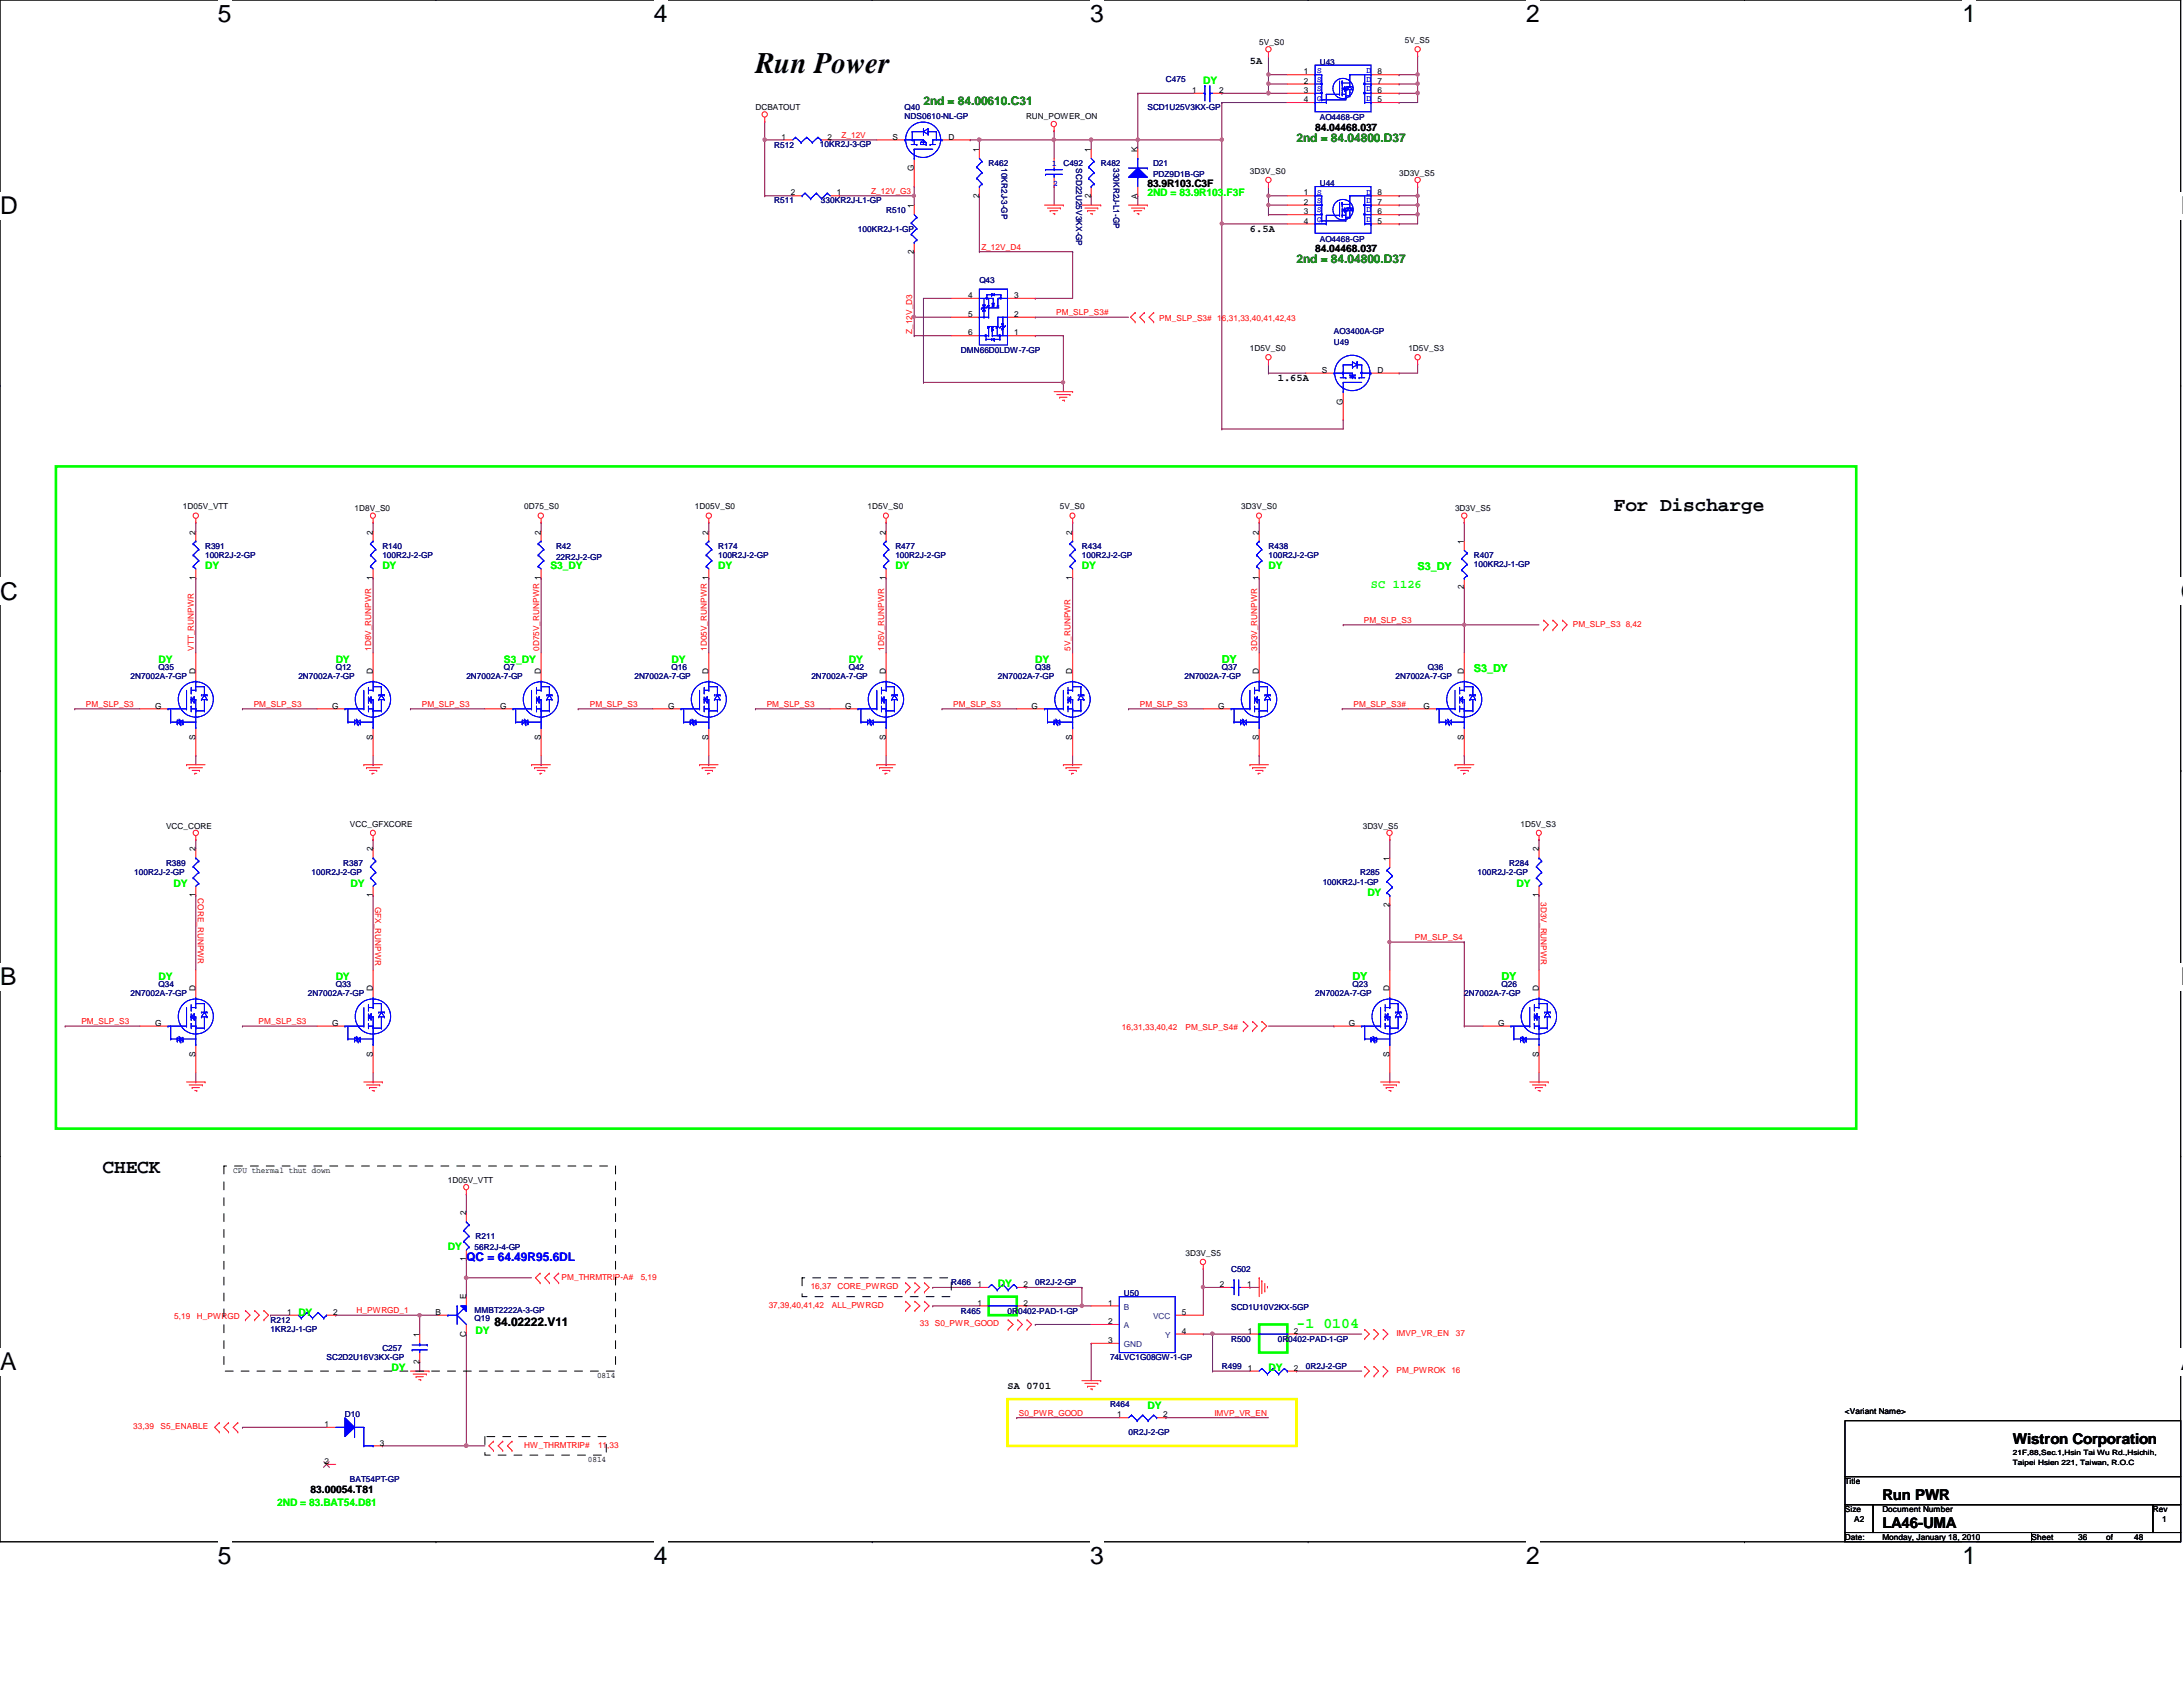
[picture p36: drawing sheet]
<svg xmlns="http://www.w3.org/2000/svg" width="279mm" height="216mm" viewBox="0 0 279 216" stroke-linecap="round" stroke-linejoin="round" font-family="sans-serif">
<defs><g id="words">
<text font-size="3.8" x="96.7" y="9.4">Run Power</text>
<g font-size="3.1">
<text x="27.9" y="2.8">5</text>
<text x="83.7" y="2.8">4</text>
<text x="139.5" y="2.8">3</text>
<text x="195.3" y="2.8">2</text>
<text x="251.2" y="2.8">1</text>
<text x="0" y="27.4">D</text>
<text x="279.1" y="27.4">D</text>
<text x="0" y="76.8">C</text>
<text x="279.1" y="76.8">C</text>
<text x="0" y="126.1">B</text>
<text x="279.1" y="126.1">B</text>
<text x="0" y="175.4">A</text>
<text x="279.1" y="175.4">A</text>
<text x="27.9" y="200.1">5</text>
<text x="83.7" y="200.1">4</text>
<text x="139.5" y="200.1">3</text>
<text x="195.3" y="200.1">2</text>
<text x="251.2" y="200.1">1</text>
</g>
<g font-size="2.5">
<text x="206.5" y="65.4">For Discharge</text>
<text x="13.1" y="150.1">CHECK</text>
</g>
<text font-size="1.9" fill="#0f0" x="165.9" y="169.9">-1 0104</text>
<g font-size="1.9">
<text x="257.6" y="184.8">Wistron Corporation</text>
<text x="240.9" y="191.9">Run PWR</text>
<text x="240.9" y="195.5">LA46-UMA</text>
</g>
<g font-size="1.5" fill="#008000">
<text x="118.2" y="13.4">2nd = 84.00610.C31</text>
<text x="165.9" y="18.2">2nd = 84.04800.D37</text>
<text x="165.9" y="33.7">2nd = 84.04800.D37</text>
</g>
<text font-size="1.5" fill="#0f0" x="175.5" y="75.3">SC 1126</text>
<text font-size="1.5" fill="#00f" x="59.7" y="161.4">QC = 64.49R95.6DL</text>
<text font-size="1.5" x="63.3" y="169.8">84.02222.V11</text>
<g font-size="1.4" fill="#0f0">
<text x="181.4" y="72.9">S3_DY</text>
<text x="156.4" y="84.9">DY</text>
<text x="188.6" y="86.1">S3_DY</text>
<text x="173.1" y="125.5">DY</text>
<text x="192.2" y="125.5">DY</text>
</g>
<g font-size="1.3" fill="#0f0">
<text x="154" y="10.8">DY</text>
<text x="146.9" y="25.1">2ND = 83.9R103.F3F</text>
<text x="26.2" y="72.9">DY</text>
<text x="48.9" y="72.9">DY</text>
<text x="70.4" y="72.9">S3_DY</text>
<text x="91.9" y="72.9">DY</text>
<text x="114.6" y="72.9">DY</text>
<text x="138.5" y="72.9">DY</text>
<text x="162.3" y="72.9">DY</text>
<text x="20.3" y="84.8">DY</text>
<text x="43" y="84.8">DY</text>
<text x="64.5" y="84.8">S3_DY</text>
<text x="85.9" y="84.8">DY</text>
<text x="108.6" y="84.8">DY</text>
<text x="132.5" y="84.8">DY</text>
<text x="22.2" y="113.5">DY</text>
<text x="44.9" y="113.5">DY</text>
<text x="194.1" y="113.5">DY</text>
<text x="175" y="114.6">DY</text>
<text x="20.3" y="125.4">DY</text>
<text x="43" y="125.4">DY</text>
<text x="57.3" y="160">DY</text>
<text x="127.7" y="164.8">DY</text>
<text x="38.2" y="168.4">DY</text>
<text x="60.9" y="170.7">DY</text>
<text x="50.1" y="175.5">DY</text>
<text x="162.3" y="175.5">DY</text>
<text x="146.9" y="180.3">DY</text>
<text x="35.5" y="192.7">2ND = 83.BAT54.D81</text>
</g>
<g font-size="1.3">
<text x="160" y="8.2">5A</text>
<text x="168.3" y="16.8">84.04468.037</text>
<text x="146.9" y="23.9">83.9R103.C3F</text>
<text x="160" y="29.7">6.5A</text>
<text x="168.3" y="32.3">84.04468.037</text>
<text x="163.5" y="48.8">1.65A</text>
<text x="128.9" y="177.8">SA 0701</text>
<text x="39.8" y="191.1">83.00054.T81</text>
</g>
<g font-size="1.1">
<text x="161.2" y="5.8">5V_S0</text>
<text x="179.8" y="5.5">5V_S5</text>
<text x="152.6" y="11.9">1</text>
<text x="156" y="11.9">2</text>
<text x="166.9" y="9.5">1</text>
<text x="166.9" y="10.7">2</text>
<text x="166.9" y="11.9">3</text>
<text x="176.3" y="11.9">6</text>
<text x="176.3" y="10.7">7</text>
<text x="176.3" y="9.5">8</text>
<text x="96.7" y="14.1">DCBATOUT</text>
<text x="100" y="17.9">1</text>
<text x="105.9" y="17.9">2</text>
<text x="114.2" y="17.9">S</text>
<text x="121.4" y="17.9">D</text>
<text x="131.3" y="15.3">RUN_POWER_ON</text>
<text x="166.9" y="13.1">4</text>
<text x="176.3" y="13.1">5</text>
<text x="117" y="21.9" transform="rotate(-90 117 21.9)">G</text>
<text x="125.3" y="19.4" transform="rotate(-90 125.3 19.4)">1</text>
<text x="139.6" y="19.4" transform="rotate(-90 139.6 19.4)">1</text>
<text x="145.6" y="19.4" transform="rotate(-90 145.6 19.4)">K</text>
<text x="160" y="22.2">3D3V_S0</text>
<text x="179.1" y="22.5">3D3V_S5</text>
<text x="101.2" y="25">2</text>
<text x="107.1" y="25">1</text>
<text x="117" y="26.6" transform="rotate(-90 117 26.6)">1</text>
<text x="125.3" y="25.3" transform="rotate(-90 125.3 25.3)">2</text>
<text x="139.6" y="25.3" transform="rotate(-90 139.6 25.3)">2</text>
<text x="145.6" y="25.4" transform="rotate(-90 145.6 25.4)">A</text>
<text x="166.9" y="25">1</text>
<text x="166.9" y="26.2">2</text>
<text x="166.9" y="27.4">3</text>
<text x="166.9" y="28.6">4</text>
<text x="176.3" y="28.6">5</text>
<text x="176.3" y="27.4">6</text>
<text x="176.3" y="26.2">7</text>
<text x="176.3" y="25">8</text>
<text x="117" y="32.5" transform="rotate(-90 117 32.5)">2</text>
<text x="123.9" y="38.1">4</text>
<text x="123.9" y="40.6">5</text>
<text x="129.8" y="40.6">2</text>
<text x="129.8" y="38.1">3</text>
<text x="123.9" y="42.9">6</text>
<text x="129.8" y="42.9">1</text>
<text x="160" y="44.9">1D5V_S0</text>
<text x="169.2" y="47.7">S</text>
<text x="176.3" y="47.7">D</text>
<text x="180.3" y="44.9">1D5V_S3</text>
<text x="171.9" y="51.8" transform="rotate(-90 171.9 51.8)">G</text>
<text x="23.4" y="65.2">1D05V_VTT</text>
<text x="45.4" y="65.4">1D8V_S0</text>
<text x="67.1" y="65.2">0D75_S0</text>
<text x="88.9" y="65.2">1D05V_S0</text>
<text x="111" y="65.2">1D5V_S0</text>
<text x="135.6" y="65.2">5V_S0</text>
<text x="158.9" y="65.2">3D3V_S0</text>
<text x="186.2" y="65.4">3D3V_S5</text>
<text x="25" y="68.4" transform="rotate(-90 25 68.4)">2</text>
<text x="47.7" y="68.4" transform="rotate(-90 47.7 68.4)">2</text>
<text x="69.2" y="68.4" transform="rotate(-90 69.2 68.4)">2</text>
<text x="90.7" y="68.4" transform="rotate(-90 90.7 68.4)">2</text>
<text x="113.4" y="68.4" transform="rotate(-90 113.4 68.4)">2</text>
<text x="137.2" y="68.4" transform="rotate(-90 137.2 68.4)">2</text>
<text x="161.1" y="68.4" transform="rotate(-90 161.1 68.4)">2</text>
<text x="187.4" y="69.6" transform="rotate(-90 187.4 69.6)">1</text>
<text x="25" y="74.3" transform="rotate(-90 25 74.3)">1</text>
<text x="47.7" y="74.3" transform="rotate(-90 47.7 74.3)">1</text>
<text x="113.4" y="74.3" transform="rotate(-90 113.4 74.3)">1</text>
<text x="137.2" y="74.3" transform="rotate(-90 137.2 74.3)">1</text>
<text x="161.1" y="74.3" transform="rotate(-90 161.1 74.3)">1</text>
<text x="187.4" y="75.4" transform="rotate(-90 187.4 75.4)">2</text>
<text x="25" y="86.3" transform="rotate(-90 25 86.3)">D</text>
<text x="47.7" y="86.3" transform="rotate(-90 47.7 86.3)">D</text>
<text x="69.2" y="86.3" transform="rotate(-90 69.2 86.3)">D</text>
<text x="90.7" y="86.3" transform="rotate(-90 90.7 86.3)">D</text>
<text x="113.4" y="86.3" transform="rotate(-90 113.4 86.3)">D</text>
<text x="137.2" y="86.3" transform="rotate(-90 137.2 86.3)">D</text>
<text x="161.1" y="86.3" transform="rotate(-90 161.1 86.3)">D</text>
<text x="187.4" y="86.3" transform="rotate(-90 187.4 86.3)">D</text>
<text x="19.9" y="90.7">G</text>
<text x="25" y="94.7" transform="rotate(-90 25 94.7)">S</text>
<text x="42.5" y="90.7">G</text>
<text x="47.7" y="94.7" transform="rotate(-90 47.7 94.7)">S</text>
<text x="64" y="90.7">G</text>
<text x="69.2" y="94.7" transform="rotate(-90 69.2 94.7)">S</text>
<text x="85.5" y="90.7">G</text>
<text x="90.7" y="94.7" transform="rotate(-90 90.7 94.7)">S</text>
<text x="108.2" y="90.7">G</text>
<text x="113.4" y="94.7" transform="rotate(-90 113.4 94.7)">S</text>
<text x="132" y="90.7">G</text>
<text x="137.2" y="94.7" transform="rotate(-90 137.2 94.7)">S</text>
<text x="155.9" y="90.7">G</text>
<text x="161.1" y="94.7" transform="rotate(-90 161.1 94.7)">S</text>
<text x="182.2" y="90.7">G</text>
<text x="187.4" y="94.7" transform="rotate(-90 187.4 94.7)">S</text>
<text x="21.3" y="106">VCC_CORE</text>
<text x="44.8" y="105.8">VCC_GFXCORE</text>
<text x="174.4" y="106">3D3V_S5</text>
<text x="194.6" y="105.8">1D5V_S3</text>
<text x="25" y="109" transform="rotate(-90 25 109)">2</text>
<text x="47.7" y="109" transform="rotate(-90 47.7 109)">2</text>
<text x="177.8" y="110.2" transform="rotate(-90 177.8 110.2)">1</text>
<text x="196.9" y="109" transform="rotate(-90 196.9 109)">2</text>
<text x="25" y="114.9" transform="rotate(-90 25 114.9)">1</text>
<text x="47.7" y="114.9" transform="rotate(-90 47.7 114.9)">1</text>
<text x="177.8" y="116" transform="rotate(-90 177.8 116)">2</text>
<text x="196.9" y="114.9" transform="rotate(-90 196.9 114.9)">1</text>
<text x="19.9" y="131.3">G</text>
<text x="25" y="126.9" transform="rotate(-90 25 126.9)">D</text>
<text x="42.5" y="131.3">G</text>
<text x="47.7" y="126.9" transform="rotate(-90 47.7 126.9)">D</text>
<text x="172.6" y="131.3">G</text>
<text x="177.8" y="126.9" transform="rotate(-90 177.8 126.9)">D</text>
<text x="191.7" y="131.3">G</text>
<text x="196.9" y="126.9" transform="rotate(-90 196.9 126.9)">D</text>
<text x="25" y="135.3" transform="rotate(-90 25 135.3)">S</text>
<text x="47.7" y="135.3" transform="rotate(-90 47.7 135.3)">S</text>
<text x="177.8" y="135.3" transform="rotate(-90 177.8 135.3)">S</text>
<text x="196.9" y="135.3" transform="rotate(-90 196.9 135.3)">S</text>
<text x="29.8" y="150.2">CPU thermal thut down</text>
<text x="57.3" y="151.4">1D05V_VTT</text>
<text x="59.6" y="155.5" transform="rotate(-90 59.6 155.5)">2</text>
<text x="59.6" y="161.4" transform="rotate(-90 59.6 161.4)">1</text>
<text x="151.7" y="160.7">3D3V_S5</text>
<text x="59.6" y="166.3" transform="rotate(-90 59.6 166.3)">E</text>
<text x="125.1" y="164.7">1</text>
<text x="125.1" y="167.1">1</text>
<text x="131" y="164.7">2</text>
<text x="131" y="167.1">2</text>
<text x="141.8" y="167.1">1</text>
<text x="156.1" y="164.7">2</text>
<text x="159.6" y="164.7">1</text>
<text x="36.7" y="168.3">1</text>
<text x="42.6" y="168.3">2</text>
<text x="53.7" y="171.1" transform="rotate(-90 53.7 171.1)">1</text>
<text x="55.8" y="168.3">B</text>
<text x="59.6" y="171.1" transform="rotate(-90 59.6 171.1)">C</text>
<text x="141.8" y="169.5">2</text>
<text x="141.8" y="171.9">3</text>
<text x="151.3" y="170.7">4</text>
<text x="151.3" y="168.3">5</text>
<text x="159.7" y="170.7">1</text>
<text x="165.6" y="170.7">2</text>
<text x="53.7" y="174.5" transform="rotate(-90 53.7 174.5)">2</text>
<text x="76.4" y="176.4">0814</text>
<text x="159.7" y="175.4">1</text>
<text x="165.6" y="175.4">2</text>
<text x="41.5" y="182.6">1</text>
<text x="48.6" y="185">3</text>
<text x="143" y="181.4">1</text>
<text x="148.9" y="181.4">2</text>
<text x="236.1" y="181">&lt;Variant Name&gt;</text>
<text x="41.5" y="187.4">2</text>
<text x="75.2" y="187.2">0814</text>
<text x="236.1" y="189.9">Title</text>
<text x="236.1" y="193.5">Size</text>
<text x="236.1" y="197.1">Date:</text>
<text x="237.3" y="194.7">A2</text>
<text x="240.9" y="197.1">Monday, January 18, 2010</text>
<text x="240.9" y="193.5">Document Number</text>
<text x="260" y="197.1">Sheet</text>
<text x="266" y="197.1">36</text>
<text x="269.6" y="197.1">of</text>
<text x="273.1" y="197.1">48</text>
<text x="275.5" y="193.5">Rev</text>
<text x="276.7" y="194.7">1</text>
</g>
<g font-size="1.1" fill="#000080">
<text x="149.2" y="10.5">C475</text>
<text x="168.9" y="8.3">U43</text>
<text x="115.8" y="14.1">Q40</text>
<text x="115.8" y="15.3">NDS0610-NL-GP</text>
<text x="146.9" y="14.1">SCD1U25V3KX-GP</text>
<text x="168.9" y="15.4">AO4468-GP</text>
<text x="99.1" y="18.9">R512</text>
<text x="104.9" y="18.8">10KR2J-3-GP</text>
<text x="126.5" y="21.3">R462</text>
<text x="128.2" y="21.5" transform="rotate(90 128.2 21.5)">10KR2J-3-GP</text>
<text x="136.1" y="21.3">C492</text>
<text x="137.8" y="21.5" transform="rotate(90 137.8 21.5)">SCD22U25V3KX-GP</text>
<text x="140.9" y="21.3">R482</text>
<text x="142.5" y="21.5" transform="rotate(90 142.5 21.5)">330KR2J-L1-GP</text>
<text x="147.6" y="21.3">D21</text>
<text x="147.6" y="22.7">PDZ9D1B-GP</text>
<text x="168.9" y="23.8">U44</text>
<text x="99.1" y="26">R511</text>
<text x="105.1" y="26">330KR2J-L1-GP</text>
<text x="109.8" y="29.6">100KR2J-1-GP</text>
<text x="113.4" y="27.2">R510</text>
<text x="168.9" y="30.9">AO4468-GP</text>
<text x="125.3" y="36.2">Q43</text>
<text x="123" y="45.1">DMN66D0LDW-7-GP</text>
<text x="170.7" y="44.2">U49</text>
<text x="170.7" y="42.8">AO3400A-GP</text>
<text x="26.2" y="70.2">R391</text>
<text x="26.2" y="71.4">100R2J-2-GP</text>
<text x="48.9" y="70.2">R140</text>
<text x="48.9" y="71.4">100R2J-2-GP</text>
<text x="71.2" y="70.2">R42</text>
<text x="71.2" y="71.6">22R2J-2-GP</text>
<text x="91.9" y="70.2">R174</text>
<text x="91.9" y="71.4">100R2J-2-GP</text>
<text x="114.6" y="70.2">R477</text>
<text x="114.6" y="71.4">100R2J-2-GP</text>
<text x="138.5" y="70.2">R434</text>
<text x="138.5" y="71.4">100R2J-2-GP</text>
<text x="162.3" y="70.2">R438</text>
<text x="162.3" y="71.4">100R2J-2-GP</text>
<text x="188.6" y="71.4">R407</text>
<text x="188.6" y="72.6">100KR2J-1-GP</text>
<text x="16.7" y="86.9">2N7002A-7-GP</text>
<text x="20.3" y="85.7">Q35</text>
<text x="38.2" y="86.9">2N7002A-7-GP</text>
<text x="43" y="85.7">Q12</text>
<text x="59.7" y="86.9">2N7002A-7-GP</text>
<text x="64.5" y="85.7">Q7</text>
<text x="81.2" y="86.9">2N7002A-7-GP</text>
<text x="85.9" y="85.7">Q16</text>
<text x="103.8" y="86.9">2N7002A-7-GP</text>
<text x="108.6" y="85.7">Q42</text>
<text x="127.7" y="86.9">2N7002A-7-GP</text>
<text x="132.5" y="85.7">Q38</text>
<text x="151.6" y="86.9">2N7002A-7-GP</text>
<text x="156.4" y="85.7">Q37</text>
<text x="178.6" y="86.9">2N7002A-7-GP</text>
<text x="182.8" y="85.7">Q36</text>
<text x="17.2" y="112">100R2J-2-GP</text>
<text x="21.3" y="110.8">R389</text>
<text x="39.9" y="112">100R2J-2-GP</text>
<text x="43.9" y="110.8">R387</text>
<text x="169.3" y="113.2">100KR2J-1-GP</text>
<text x="174.1" y="112">R285</text>
<text x="189.1" y="112">100R2J-2-GP</text>
<text x="193.2" y="110.8">R284</text>
<text x="16.7" y="127.5">2N7002A-7-GP</text>
<text x="20.3" y="126.3">Q34</text>
<text x="39.4" y="127.5">2N7002A-7-GP</text>
<text x="43" y="126.3">Q33</text>
<text x="168.3" y="127.5">2N7002A-7-GP</text>
<text x="173.1" y="126.3">Q23</text>
<text x="187.4" y="127.5">2N7002A-7-GP</text>
<text x="192.2" y="126.3">Q26</text>
<text x="60.7" y="160">56R2J-4-GP</text>
<text x="60.9" y="158.5">R211</text>
<text x="60.7" y="168">MMBT2222A-3-GP</text>
<text x="121.8" y="164.5">R466</text>
<text x="132.5" y="164.5">0R2J-2-GP</text>
<text x="143.8" y="165.8">U50</text>
<text x="157.6" y="162.7">C502</text>
<text x="157.6" y="167.6">SCD1U10V2KX-5GP</text>
<text x="34.6" y="169.3">R212</text>
<text x="34.6" y="170.5">1KR2J-1-GP</text>
<text x="48.9" y="172.9">C257</text>
<text x="60.7" y="169.1">Q19</text>
<text x="123" y="168.1">R465</text>
<text x="128.9" y="168.1">0R0402-PAD-1-GP</text>
<text x="157.6" y="171.7">R500</text>
<text x="163.5" y="171.7">0R0402-PAD-1-GP</text>
<text x="41.8" y="174.1">SC2D2U16V3KX-GP</text>
<text x="142.1" y="174.1">74LVC1G08GW-1-GP</text>
<text x="156.4" y="175.3">R499</text>
<text x="167.1" y="175.3">0R2J-2-GP</text>
<text x="44.2" y="181.4">D10</text>
<text x="142.1" y="180">R464</text>
<text x="144.4" y="183.6">0R2J-2-GP</text>
<text x="44.8" y="189.7">BAT54PT-GP</text>
</g>
<g font-size="1.1" fill="#00f">
<text x="168.6" y="9.4">S</text>
<text x="168.6" y="10.5">S</text>
<text x="168.6" y="11.7">S</text>
<text x="174.9" y="11.7">D</text>
<text x="174.9" y="10.5">D</text>
<text x="174.9" y="9.4">D</text>
<text x="168.6" y="12.9">G</text>
<text x="174.9" y="12.9">D</text>
<text x="134.7" y="21.2">1</text>
<text x="134.8" y="23.7">2</text>
<text x="168.6" y="24.9">S</text>
<text x="168.6" y="26">S</text>
<text x="168.6" y="27.2">S</text>
<text x="168.6" y="28.4">G</text>
<text x="174.9" y="28.4">D</text>
<text x="174.9" y="27.2">D</text>
<text x="174.9" y="26">D</text>
<text x="174.9" y="24.9">D</text>
</g>
<g font-size="1.1" fill="#f00">
<text x="107.7" y="17.7">Z_12V</text>
<text x="111.5" y="24.8">Z_12V_G3</text>
<text x="125.6" y="32">Z_12V_D4</text>
<text x="135.2" y="40.3">PM_SLP_S3#</text>
<text x="148.4" y="41.1">PM_SLP_S3# 16,31,33,40,41,42,43</text>
<text x="116.8" y="42.7" transform="rotate(-90 116.8 42.7)">Z_12V_D3</text>
<text x="24.8" y="83.3" transform="rotate(-90 24.8 83.3)">VTT_RUNPWR</text>
<text x="47.5" y="83.3" transform="rotate(-90 47.5 83.3)">1D8V_RUNPWR</text>
<text x="69" y="83.3" transform="rotate(-90 69 83.3)">0D75V_RUNPWR 1</text>
<text x="90.5" y="83.3" transform="rotate(-90 90.5 83.3)">1D05V_RUNPWR 1</text>
<text x="113.2" y="83.3" transform="rotate(-90 113.2 83.3)">1D5V_RUNPWR</text>
<text x="137" y="83.3" transform="rotate(-90 137 83.3)">5V_RUNPWR</text>
<text x="160.9" y="83.3" transform="rotate(-90 160.9 83.3)">3D3V_RUNPWR</text>
<text x="174.5" y="79.7">PM_SLP_S3</text>
<text x="201.3" y="80.2">PM_SLP_S3 8,42</text>
<text x="11" y="90.5">PM_SLP_S3</text>
<text x="32.5" y="90.5">PM_SLP_S3</text>
<text x="54" y="90.5">PM_SLP_S3</text>
<text x="75.5" y="90.5">PM_SLP_S3</text>
<text x="98.1" y="90.5">PM_SLP_S3</text>
<text x="122" y="90.5">PM_SLP_S3</text>
<text x="145.9" y="90.5">PM_SLP_S3</text>
<text x="173.2" y="90.5">PM_SLP_S3#</text>
<text x="25.3" y="115" transform="rotate(90 25.3 115)">CORE_RUNPWR</text>
<text x="48" y="116" transform="rotate(90 48 116)">GFX_RUNPWR</text>
<text x="197.2" y="115.4" transform="rotate(90 197.2 115.4)">3D3V_RUNPWR</text>
<text x="181.1" y="120.3">PM_SLP_S4</text>
<text x="10.4" y="131.1">PM_SLP_S3</text>
<text x="33.1" y="131.1">PM_SLP_S3</text>
<text x="143.6" y="131.8">16,31,33,40,42</text>
<text x="151.7" y="131.8">PM_SLP_S4#</text>
<text x="71.9" y="163.8">PM_THRMTRIP-A#</text>
<text x="82" y="163.8">5,19</text>
<text x="98.4" y="167.4">37,39,40,41,42</text>
<text x="103.8" y="165">16,37</text>
<text x="106.5" y="167.4">ALL_PWRGD</text>
<text x="107.2" y="165">CORE_PWRGD</text>
<text x="22.3" y="168.8">5,19</text>
<text x="25.2" y="168.8">H_PWRGD</text>
<text x="45.6" y="168.1">H_PWRGD_1</text>
<text x="117.7" y="169.8">33 S0_PWR_GOOD</text>
<text x="178.7" y="171">IMVP_VR_EN</text>
<text x="186.4" y="171">37</text>
<text x="178.7" y="175.7">PM_PWROK 16</text>
<text x="17.1" y="182.9">33,39</text>
<text x="20.5" y="182.9">S5_ENABLE</text>
<text x="67.1" y="185.3">HW_THRMTRIP#</text>
<text x="76.5" y="185.3">11,33</text>
<text x="130.4" y="181.2">S0_PWR_GOOD</text>
<text x="155.4" y="181.2">IMVP_VR_EN</text>
</g>
<g font-size="1.1" fill="#004080">
<text x="143.8" y="167.6">B</text>
<text x="143.8" y="170">A</text>
<text x="143.8" y="172.4">GND</text>
<text x="147.6" y="168.8">VCC</text>
<text x="149.1" y="171.2">Y</text>
</g>
<g font-size=".9">
<text x="257.6" y="186.2">21F,88,Sec.1,Hsin Tai Wu Rd.,Hsichih,</text>
<text x="257.6" y="187.5">Taipei Hsien 221, Taiwan, R.O.C</text>
</g>
</g></defs>
<path d="M0 0h279.1v197.3h-279.1z" fill="none" stroke="#000" stroke-width=".13"/>
<g fill="#fff">
<path d="M27.9 0h1.7v3.5h-1.7z"/>
<path d="M27.9 197.3h1.7v3.5h-1.7z"/>
</g>
<path d="M55.8 0h.1M55.8 197.3h.1" fill="none" stroke="#000" stroke-width=".13"/>
<g fill="#fff">
<path d="M83.7 0h1.7v3.5h-1.7z"/>
<path d="M83.7 197.3h1.7v3.5h-1.7z"/>
</g>
<path d="M111.6 0h.1M111.6 197.3h.1" fill="none" stroke="#000" stroke-width=".13"/>
<g fill="#fff">
<path d="M139.5 0h1.8v3.5h-1.8z"/>
<path d="M139.5 197.3h1.8v3.5h-1.8z"/>
</g>
<path d="M167.4 0h.1M167.4 197.3h.1" fill="none" stroke="#000" stroke-width=".13"/>
<g fill="#fff">
<path d="M195.3 0h1.8v3.5h-1.8z"/>
<path d="M195.3 197.3h1.8v3.5h-1.8z"/>
</g>
<path d="M223.3 0h.1M223.3 197.3h.1" fill="none" stroke="#000" stroke-width=".13"/>
<g fill="#fff">
<path d="M251.2 0h1.7v3.5h-1.7z"/>
<path d="M251.2 197.3h1.7v3.5h-1.7z"/>
<path d="M0 24.6h2.2v3.5h-2.2z"/>
<path d="M279.1 24.6h.3v3.5h-.3z"/>
<path d="M0 74h2.2v3.4h-2.2z"/>
<path d="M279.1 74h.3v3.4h-.3z"/>
</g>
<path d="M0 49.3h.1M279.1 49.3h.1" fill="none" stroke="#000" stroke-width=".13"/>
<g fill="#fff">
<path d="M0 123.3h2.1v3.4h-2.1z"/>
<path d="M279.1 123.3h.3v3.4h-.3z"/>
</g>
<path d="M0 98.6h.1M279.1 98.6h.1" fill="none" stroke="#000" stroke-width=".13"/>
<g fill="#fff">
<path d="M0 172.6h2.1v3.5h-2.1z"/>
<path d="M279.1 172.6h.3v3.5h-.3z"/>
</g>
<path d="M0 148h.1M279.1 148h.1" fill="none" stroke="#000" stroke-width=".13"/>
<g fill="none" stroke="#800040" stroke-width=".13">
<path d="M181.4 7.2h.1M181.4 7.2v2.4M118.2 38.2h.1M118.2 38.2h3.6M118.2 38.2v10.7M125.3 32.2h.1M125.3 32.2h12M162.3 23.9h.1M162.3 23.9v1.2M117 40.6h.1M117 43h.1M117 43h4.8"/>
<path d="M117 40.6h4.8M117 40.6v2.4M118.2 48.9h.1M118.2 48.9h17.9M132.5 43h.1M132.5 40.6h.1M132.5 43h3.6M132.5 40.6h11.9M136.1 43h.1M136.1 48.9h.1M136.1 43v7.1M165.9 175.5h.1"/>
<path d="M165.9 175.5h8.4"/>
</g>
<path d="M135.9 48.8h.3l.1 .1-.1 .2h-.1h-.2z" fill-rule="evenodd" fill="#f0f"/>
<path d="M135.9 48.8h.3l.1 .1-.1 .2h-.1h-.2z" fill="none" stroke="#f0f" stroke-width=".13"/>
<g fill="none" stroke="#800040" stroke-width=".13">
<path d="M134.9 16.7h.1M134.9 16.7v1.2M132.5 38.2h.1M137.3 32.2h.1M137.3 32.2v6h-4.8M162.3 47.8h.1M162.3 47.8h4.8M119.4 167.1h.1M119.4 167.1h5.9M131.3 164.8h.1M131.3 167.1h.1M131.3 164.8h7.2"/>
<path d="M131.3 167.1h8.4M132.5 169.5h.1M132.5 169.5h7.2M138.5 164.8h.1M138.5 167.1h.1M138.5 164.8v2.3M139.7 171.9h.1M139.7 171.9v4.8M154 164.8h.1M154 164.8v3.5M155.2 170.7h.1M155.2 170.7h4.8"/>
<path d="M48.9 185h.1M48.9 185h10.8M149.2 181.4h.1M149.2 181.4h13.1"/>
</g>
<path d="M138.3 166.9h.3l.1 .2-.1 .2h-.1h-.2z" fill-rule="evenodd" fill="#f0f"/>
<path d="M138.3 166.9h.3l.1 .2-.1 .2h-.1h-.2z" fill="none" stroke="#f0f" stroke-width=".13"/>
<path d="M97.9 17.9h.1M97.9 15.5h.1M97.9 17.9h2.4M97.9 15.5v2.4M156.4 13.1h.1M156.4 13.1h8.4M156.4 13.1v4.8M117 23.9h.1M117 25.1h.1M117 23.9v2.3" fill="none" stroke="#800040" stroke-width=".13"/>
<path d="M97.7 17.7h.3l.1 .2-.1 .1-.1 .1-.2-.1z" fill-rule="evenodd" fill="#f0f"/>
<path d="M97.7 17.7h.3l.1 .2-.1 .1-.1 .1-.2-.1z" fill="none" stroke="#f0f" stroke-width=".13"/>
<g fill="none" stroke="#800040" stroke-width=".13">
<path d="M125.3 17.9h.1M125.3 17.9v1.2M156.4 11.9h.1M156.4 17.9h.1M156.4 11.9h5.9M156.4 17.9v10.8M156.4 28.7h.1M156.4 28.7h8.4M156.4 54.9h.1M156.4 54.9h15.5M162.3 46.6h.1M162.3 46.6v1.2"/>
<path d="M179.1 47.8h.1M181.4 46.6h.1M181.4 46.6v1.2h-2.3"/>
</g>
<path d="M125.2 17.7h.3l.1 .2-.1 .1-.2 .1-.1-.1z" fill-rule="evenodd" fill="#f0f"/>
<path d="M125.2 17.7h.3l.1 .2-.1 .1-.2 .1-.1-.1z" fill="none" stroke="#f0f" stroke-width=".13"/>
<path d="M124.2 17.9h.1M124.2 17.9h1.1M145.6 17.9h.1M145.6 17.9v1.2M117 32.2h.1M117 32.2v8.4M125.3 25.1h.1M125.3 25.1v7.1M145.6 25.1h.1M145.6 25.1v1.1" fill="none" stroke="#800040" stroke-width=".13"/>
<path d="M116.8 40.4h.3l.1 .2-.1 .1-.1 .1-.2-.1z" fill-rule="evenodd" fill="#f0f"/>
<path d="M116.8 40.4h.3l.1 .2-.1 .1-.1 .1-.2-.1z" fill="none" stroke="#f0f" stroke-width=".13"/>
<path d="M106.3 17.9h.1M106.3 17.9h5.9M145.6 11.9h.1M145.6 11.9v6M107.4 25.1h.1M107.4 25.1h9.6" fill="none" stroke="#800040" stroke-width=".13"/>
<path d="M116.8 24.9h.3l.1 .2-.1 .1-.1 .1-.2-.1z" fill-rule="evenodd" fill="#f0f"/>
<path d="M116.8 24.9h.3l.1 .2-.1 .1-.1 .1-.2-.1z" fill="none" stroke="#f0f" stroke-width=".13"/>
<path d="M125.3 17.9h.1M125.3 17.9h9.6M134.9 17.9h.1M134.9 17.9v2.4M139.7 17.9h.1M139.7 17.9v1.2" fill="none" stroke="#800040" stroke-width=".13"/>
<path d="M134.7 17.7h.3l.1 .2-.1 .1-.1 .1-.2-.1z" fill-rule="evenodd" fill="#f0f"/>
<path d="M134.7 17.7h.3l.1 .2-.1 .1-.1 .1-.2-.1z" fill="none" stroke="#f0f" stroke-width=".13"/>
<path d="M134.9 17.9h.1M134.9 17.9h4.8M134.9 23.9h.1M134.9 23.9v2.3M139.7 25.1h.1M139.7 25.1v1.1M162.3 25.1h.1M162.3 25.1h2.5M162.3 25.1v1.1" fill="none" stroke="#800040" stroke-width=".13"/>
<path d="M162.2 24.9h.3l.1 .2-.1 .1-.2 .1-.1-.1z" fill-rule="evenodd" fill="#f0f"/>
<path d="M162.2 24.9h.3l.1 .2-.1 .1-.2 .1-.1-.1z" fill="none" stroke="#f0f" stroke-width=".13"/>
<path d="M162.3 26.2h.1M162.3 27.5h.1M162.3 26.2h2.5M162.3 27.5h2.5M162.3 26.2v1.3" fill="none" stroke="#800040" stroke-width=".13"/>
<path d="M162.2 26.1h.3l.1 .1-.1 .2-.2 .1-.1-.1z" fill-rule="evenodd" fill="#f0f"/>
<path d="M162.2 26.1h.3l.1 .1-.1 .2-.2 .1-.1-.1z" fill="none" stroke="#f0f" stroke-width=".13"/>
<path d="M139.7 17.9h.1M139.7 17.9h5.9M145.6 11.9h.1M145.6 11.9h7.2" fill="none" stroke="#800040" stroke-width=".13"/>
<path d="M145.5 17.7h.3v.2v.1l-.2 .1-.1-.1z" fill-rule="evenodd" fill="#f0f"/>
<path d="M145.5 17.7h.3v.2v.1l-.2 .1-.1-.1z" fill="none" stroke="#f0f" stroke-width=".13"/>
<path d="M139.5 17.7h.3l.1 .2-.1 .1-.1 .1-.2-.1z" fill-rule="evenodd" fill="#f0f"/>
<path d="M139.5 17.7h.3l.1 .2-.1 .1-.1 .1-.2-.1z" fill="none" stroke="#f0f" stroke-width=".13"/>
<path d="M181.4 9.6h.1M181.4 9.6v1.2" fill="none" stroke="#800040" stroke-width=".13"/>
<path d="M181.3 9.4h.3l.1 .1-.1 .2h-.2h-.1z" fill-rule="evenodd" fill="#f0f"/>
<path d="M181.3 9.4h.3l.1 .1-.1 .2h-.2h-.1z" fill="none" stroke="#f0f" stroke-width=".13"/>
<path d="M179.1 13.1h.1M179.1 13.1h2.3M181.4 10.8h.1M181.4 10.8v1.1" fill="none" stroke="#800040" stroke-width=".13"/>
<path d="M181.3 10.6h.3l.1 .1-.1 .1-.2 .1-.1-.1z" fill-rule="evenodd" fill="#f0f"/>
<path d="M181.3 10.6h.3l.1 .1-.1 .1-.2 .1-.1-.1z" fill="none" stroke="#f0f" stroke-width=".13"/>
<path d="M162.3 9.6h.1M162.3 9.6v1.2M179.1 10.8h.1M179.1 10.8h2.3" fill="none" stroke="#800040" stroke-width=".13"/>
<path d="M162.2 9.4h.3l.1 .1-.1 .2h-.2h-.1z" fill-rule="evenodd" fill="#f0f"/>
<path d="M162.2 9.4h.3l.1 .1-.1 .2h-.2h-.1z" fill="none" stroke="#f0f" stroke-width=".13"/>
<path d="M162.3 10.8h.1M162.3 10.8v1.1" fill="none" stroke="#800040" stroke-width=".13"/>
<path d="M162.2 11.7h.3l.1 .2-.1 .2h-.2h-.1z" fill-rule="evenodd" fill="#f0f"/>
<path d="M162.2 11.7h.3l.1 .2-.1 .2h-.2h-.1z" fill="none" stroke="#f0f" stroke-width=".13"/>
<path d="M162.2 10.6h.3l.1 .1-.1 .1-.2 .1-.1-.1z" fill-rule="evenodd" fill="#f0f"/>
<path d="M162.2 10.6h.3l.1 .1-.1 .1-.2 .1-.1-.1z" fill="none" stroke="#f0f" stroke-width=".13"/>
<path d="M181.4 11.9h.1M181.4 11.9v1.2" fill="none" stroke="#800040" stroke-width=".13"/>
<path d="M181.3 11.7h.3l.1 .2-.1 .2h-.2h-.1z" fill-rule="evenodd" fill="#f0f"/>
<path d="M181.3 11.7h.3l.1 .2-.1 .2h-.2h-.1z" fill="none" stroke="#f0f" stroke-width=".13"/>
<g fill="none" stroke="#800040" stroke-width=".13">
<path d="M97.9 17.9h.1M97.9 17.9v7.2M145.6 17.9h.1M145.6 17.9h10.8M162.3 10.8h.1M162.3 11.9h.1M162.3 9.6h.1M162.3 11.9h2.5M162.3 9.6h2.5M162.3 10.8h2.5M179.1 11.9h.1M179.1 9.6h.1"/>
<path d="M179.1 11.9h2.3M179.1 9.6h2.3M97.9 25.1h.1M97.9 25.1h3.6"/>
</g>
<path d="M156.2 17.7h.3l.1 .2-.1 .1-.1 .1-.2-.1z" fill-rule="evenodd" fill="#f0f"/>
<path d="M156.2 17.7h.3l.1 .2-.1 .1-.1 .1-.2-.1z" fill="none" stroke="#f0f" stroke-width=".13"/>
<path d="M155.2 175.5h.1M155.2 170.7h.1M155.2 175.5h4.8M155.2 170.7v4.8" fill="none" stroke="#800040" stroke-width=".13"/>
<path d="M155 170.5h.3l.1 .2-.1 .1-.1 .1-.2-.1z" fill-rule="evenodd" fill="#f0f"/>
<path d="M155 170.5h.3l.1 .2-.1 .1-.1 .1-.2-.1z" fill="none" stroke="#f0f" stroke-width=".13"/>
<path d="M119.4 164.8h.1M119.4 164.8h5.9M154 170.7h.1M154 164.8h.1M154 170.7h1.2M154 164.8h2.4M130.1 181.4h.1M130.1 181.4h13.2" fill="none" stroke="#800040" stroke-width=".13"/>
<path d="M153.8 164.6h.3l.1 .1-.1 .2h-.1h-.2z" fill-rule="evenodd" fill="#f0f"/>
<path d="M153.8 164.6h.3l.1 .1-.1 .2h-.1h-.2z" fill="none" stroke="#f0f" stroke-width=".13"/>
<path d="M156.4 28.7h.1M156.4 28.7v26.2M154 162.3h.1M154 162.3v2.5M160 164.8h.1M160 164.8h1.2" fill="none" stroke="#800040" stroke-width=".13"/>
<path d="M156.2 28.5h.3l.1 .1-.1 .2h-.1h-.2z" fill-rule="evenodd" fill="#f0f"/>
<path d="M156.2 28.5h.3l.1 .1-.1 .2h-.1h-.2z" fill="none" stroke="#f0f" stroke-width=".13"/>
<path d="M181.4 23.9h.1M181.4 25.1h.1M181.4 23.9v2.3" fill="none" stroke="#800040" stroke-width=".13"/>
<path d="M181.3 24.9h.3l.1 .2-.1 .1-.2 .1-.1-.1z" fill-rule="evenodd" fill="#f0f"/>
<path d="M181.3 24.9h.3l.1 .2-.1 .1-.2 .1-.1-.1z" fill="none" stroke="#f0f" stroke-width=".13"/>
<path d="M179.1 28.7h.1M179.1 28.7h2.3M181.4 26.2h.1M181.4 26.2v1.3" fill="none" stroke="#800040" stroke-width=".13"/>
<path d="M181.3 26.1h.3l.1 .1-.1 .2-.2 .1-.1-.1z" fill-rule="evenodd" fill="#f0f"/>
<path d="M181.3 26.1h.3l.1 .1-.1 .2-.2 .1-.1-.1z" fill="none" stroke="#f0f" stroke-width=".13"/>
<path d="M179.1 26.2h.1M179.1 26.2h2.3M181.4 27.5h.1M181.4 27.5v1.2" fill="none" stroke="#800040" stroke-width=".13"/>
<path d="M181.3 27.3h.3l.1 .1-.1 .2h-.2h-.1z" fill-rule="evenodd" fill="#f0f"/>
<path d="M181.3 27.3h.3l.1 .1-.1 .2h-.2h-.1z" fill="none" stroke="#f0f" stroke-width=".13"/>
<path d="M179.1 27.5h.1M179.1 25.1h.1M179.1 27.5h2.3M179.1 25.1h2.3M171.9 53.7h.1M171.9 53.7v1.2M59.7 163.5h.1M59.7 163.5v2.4M59.7 163.5h8.3M165.9 170.7h.1M165.9 170.7h8.4" fill="none" stroke="#800040" stroke-width=".13"/>
<path d="M59.5 163.4h.3l.1 .1-.1 .2h-.2h-.1z" fill-rule="evenodd" fill="#f0f"/>
<path d="M59.5 163.4h.3l.1 .1-.1 .2h-.2h-.1z" fill="none" stroke="#f0f" stroke-width=".13"/>
<path d="M53.7 168.3h.1M53.7 168.3v2.4" fill="none" stroke="#800040" stroke-width=".13"/>
<path d="M53.5 168.2h.4v.1v.2h-.2h-.2z" fill-rule="evenodd" fill="#f0f"/>
<path d="M53.5 168.2h.4v.1v.2h-.2h-.2z" fill="none" stroke="#f0f" stroke-width=".13"/>
<g fill="none" stroke="#800040" stroke-width=".13">
<path d="M59.7 152.8h.1M59.7 152.8v2.4M34.6 168.3h.1M34.6 168.3h2.4M43 168.3h.1M43 168.3h13.1M53.7 168.3h.1M59.7 161.2h.1M59.7 170.7h.1M59.7 161.2v2.3M59.7 170.7v14.3M31 182.7h.1"/>
<path d="M31 182.7h10.8M59.7 185h.1M59.7 185h2.4"/>
</g>
<path d="M59.5 184.8h.3l.1 .2-.1 .2-.2 .1-.1-.1z" fill-rule="evenodd" fill="#f0f"/>
<path d="M59.5 184.8h.3l.1 .2-.1 .2-.2 .1-.1-.1z" fill="none" stroke="#f0f" stroke-width=".13"/>
<g fill="none" stroke="#800040" stroke-width=".13">
<path d="M162.3 7.2h.1M162.3 7.2v2.4M113.4 66.8h.1M113.4 74h.1M113.4 66.8v1.2M113.4 74v9.6M137.3 66.8h.1M137.3 74h.1M137.3 66.8v1.2M137.3 74v9.6M161.2 66.8h.1M161.2 74h.1"/>
<path d="M161.2 66.8v1.2M161.2 74v9.6M187.4 80h.1M187.4 80h9.6M96.7 90.7h.1M96.7 90.7h9.6M113.4 97.9h.1M113.4 96.7v1.2M120.6 90.7h.1M120.6 90.7h9.5M137.3 97.9h.1M137.3 96.7v1.2"/>
<path d="M161.2 96.7h.1M161.2 96.7v1.2M171.8 90.7h.1M171.8 90.7h8.5M187.4 96.7h.1M187.4 96.7v1.2M53.7 174.3h.1M53.7 174.3v1.2"/>
</g>
<path d="M187.3 79.8h.2l.1 .2-.1 .1-.1 .1-.1-.1z" fill-rule="evenodd" fill="#f0f"/>
<path d="M187.3 79.8h.2l.1 .2-.1 .1-.1 .1-.1-.1z" fill="none" stroke="#f0f" stroke-width=".13"/>
<g fill="none" stroke="#800040" stroke-width=".13">
<path d="M187.4 66.8h.1M187.4 66.8v2.5M197 107.4h.1M197 114.6h.1M197 107.4v1.2M197 114.6v9.6M162.3 131.3h8.4M170.7 131.3h.1M177.9 138.5h.1M177.9 120.6h.1M177.9 120.6v3.6M177.9 137.3v1.2"/>
<path d="M177.9 120.6h9.5M187.4 120.6h.1M197 138.5h.1M197 137.3v1.2"/>
</g>
<path d="M177.7 120.4h.3l.1 .2-.1 .1-.2 .1-.1-.1z" fill-rule="evenodd" fill="#f0f"/>
<path d="M177.7 120.4h.3l.1 .2-.1 .1-.2 .1-.1-.1z" fill="none" stroke="#f0f" stroke-width=".13"/>
<g fill="none" stroke="#800040" stroke-width=".13">
<path d="M25.1 66.8h.1M25.1 74h.1M25.1 66.8v1.2M25.1 74v9.6M47.8 66.8h.1M47.8 74h.1M47.8 66.8v1.2M47.8 74v9.6M69.3 66.8h.1M69.3 74h.1M69.3 66.8v1.2M69.3 74v9.6"/>
<path d="M90.7 66.8h.1M90.7 74h.1M90.7 66.8v1.2M90.7 74v9.6M171.9 80h.1M171.9 80h15.5M187.4 75.2h.1M187.4 80h.1M187.4 75.2v8.4M9.6 90.7h.1M9.6 90.7h8.3M25.1 96.7h.1"/>
<path d="M25.1 96.7v1.2M31 90.7h.1M31 90.7h9.6M47.8 97.9h.1M47.8 96.7v1.2M52.5 90.7h.1M52.5 90.7h9.6M69.3 97.9h.1M69.3 96.7v1.2M74 90.7h.1M74 90.7h9.6M90.7 97.9h.1"/>
<path d="M90.7 96.7v1.2M144.4 90.7h.1M144.4 90.7h9.6M25.1 107.4h.1M25.1 114.6h.1M25.1 107.4v1.2M25.1 114.6v9.6M47.8 107.4h.1M47.8 114.6h.1M47.8 107.4v1.2M47.8 114.6v9.6M177.9 107.4h.1"/>
<path d="M177.9 115.8h.1M177.9 107.4v2.4M177.9 115.8v4.8M8.3 131.3h.1M8.3 131.3h9.6M25.1 138.5h.1M25.1 137.3v1.2M31 131.3h.1M31 131.3h9.6M47.8 138.5h.1M47.8 137.3v1.2M187.4 120.6h.1"/>
<path d="M187.4 131.3h.1M187.4 120.6v10.7M187.4 131.3h2.4"/>
</g>
<g fill="none" stroke="#f00" stroke-width=".13">
<path d="M97.9 15.5h.1M97.9 15v.5M134.9 16.7h.1M134.9 16.3v.4M162.3 7.2h.1M162.3 6.7v.5M181.4 7.2h.1M181.4 6.7v.5M101.5 25.1h1.2M106.3 25.1h1.1M117 26.2v1.3M117 31v1.2"/>
<path d="M121.8 38.2h3.5M128.9 38.2h3.6M133.7 26.2h2.4M134.1 26.6h1.6M134.4 27h.1M134.4 27h1M134.8 27.3h.2M135 27.3h.1M135.7 26.6h.1M136.1 26.2h.1M138.5 26.2h2.4M138.9 26.6h1.6"/>
<path d="M139.2 27h.1M139.2 27h1M139.6 27.3h.2M139.8 27.3h.1M140.5 26.6h.1M140.9 26.2h.1M144.4 26.2h2.5M144.8 26.6h1.7M145.2 27h.1M145.2 27h.9M145.5 27.3h.3M145.8 27.3h.1"/>
<path d="M146.5 26.6h.1M146.9 26.2h.1M162.3 23.9h.1M162.3 23.4v.5M181.4 23.9h.1M181.4 23.4v.5M121.8 43h3.5M121.8 40.6h3.5M128.9 43h3.6M128.9 40.6h3.6M134.9 50.1h2.4M135.3 50.5h1.6"/>
<path d="M135.6 50.8h.1M135.6 50.8h1M136 51.2h.2M136.2 51.2h.1M136.9 50.5h.1M137.3 50.1h.1M145.3 41.2h.1M145.3 40h.1M145.3 40l-.6 .6 .6 .6M146.5 40h.1M146.5 41.2h.1M146.5 40l-.6 .6 .6 .6"/>
<path d="M147.7 41.2h.1M147.7 40h.1M147.7 40l-.6 .6 .6 .6M162.3 46.6h.1M162.3 46.1v.5M181.4 46.6h.1M181.4 46.1v.5M25.1 66.8h.1M25.1 66.4v.4M47.8 66.8h.1M47.8 66.4v.4M69.3 66.8h.1"/>
<path d="M69.3 66.4v.4M90.7 66.8h.1M90.7 66.4v.4M113.4 66.8h.1M113.4 66.4v.4M137.3 66.8h.1M137.3 66.4v.4M161.2 66.8h.1M161.2 66.4v.4M187.4 66.8h.1M187.4 66.4v.4M197.6 79.4h.1"/>
<path d="M197.6 79.4l.6 .6-.6 .6M198.8 79.4h.1M198.8 79.4l.5 .6-.5 .6M200 79.4h.1M200 79.4l.6 .6-.6 .6M23.9 97.9h.1M23.9 97.9h2.3M24.2 98.3h.1M24.2 98.3h1.7M24.6 98.6h.9M24.9 99h.1M24.9 99h.3"/>
<path d="M25.5 98.6h.1M46.6 97.9h.1M46.6 97.9h2.3M46.9 98.3h.1M46.9 98.3h1.7M47.3 98.6h.9M47.6 99h.1M47.6 99h.3M48.2 98.6h.1M68 97.9h.1M68 97.9h2.4M68.4 98.3h.1"/>
<path d="M68.4 98.3h1.7M68.7 98.6h1M69.1 99h.1M69.1 99h.2M69.7 98.6h.1M89.5 97.9h.1M89.5 97.9h2.4M89.9 98.3h.1M89.9 98.3h1.7M90.3 98.6h.9M90.6 99h.1M90.6 99h.2"/>
<path d="M91.2 98.6h.1M112.2 97.9h.1M112.2 97.9h2.4M112.6 98.3h.1M112.6 98.3h1.7M112.9 98.6h1M113.3 99h.1M113.3 99h.2M113.9 98.6h.1M136.1 97.9h.1M136.1 97.9h2.4M136.4 98.3h.1"/>
<path d="M136.4 98.3h1.7M136.8 98.6h1M137.2 99h.1M137.2 99h.2M137.8 98.6h.1M160 97.9h.1M160 97.9h2.3M160.3 98.3h.1M160.3 98.3h1.7M160.7 98.6h.9M161 99h.1M161 99h.3"/>
<path d="M161.6 98.6h.1M186.2 97.9h.1M186.2 97.9h2.4M186.6 98.3h.1M186.6 98.3h1.7M186.9 98.6h1M187.3 99h.1M187.3 99h.2M187.9 98.6h.1M197.6 80.6h.1M198.8 80.6h.1M200 80.6h.1"/>
<path d="M25.1 107.4h.1M25.1 107v.4M47.8 107.4h.1M47.8 107v.4M177.9 107.4h.1M177.9 107v.4M197 107.4h.1M197 107v.4M23.9 138.5h2.3M24.2 138.9h1.7M24.6 139.2h.1M24.6 139.2h.9"/>
<path d="M24.9 139.6h.3M25.2 139.6h.1M25.9 138.9h.1M26.2 138.5h.1M46.6 138.5h2.3M46.9 138.9h1.7M47.3 139.2h.1M47.3 139.2h.9M47.6 139.6h.3M47.9 139.6h.1M48.6 138.9h.1M48.9 138.5h.1"/>
<path d="M159.1 131.9h.1M159.1 130.7h.1M159.1 130.7l.6 .6-.6 .6M160.3 130.7h.1M160.3 131.9h.1M160.3 130.7l.6 .6-.6 .6M161.5 131.9h.1M161.5 130.7h.1M161.5 130.7l.6 .6-.6 .6M176.7 138.5h2.4M177 138.9h1.7M177.4 139.2h.1"/>
<path d="M177.4 139.2h1M177.8 139.6h.2M178 139.6h.1M178.7 138.9h.1M179.1 138.5h.1M195.8 138.5h2.4M196.1 138.9h1.7M196.5 139.2h.1M196.5 139.2h.9M196.8 139.6h.3M197.1 139.6h.1M197.8 138.9h.1"/>
<path d="M198.2 138.5h.1M59.7 152.8h.1M59.7 152.3v.5M31.4 168.9h.1M31.4 167.7h.1M31.4 167.7l.6 .6-.6 .6M32.6 167.7h.1M32.6 168.9h.1M32.6 167.7l.6 .6-.6 .6M33.8 168.9h.1M33.8 167.7h.1M33.8 167.7l.6 .6-.6 .6"/>
<path d="M52.5 175.5h2.4M52.9 175.9h1.7M53.3 176.2h.1M53.3 176.2h.9M53.6 176.6h.2M53.8 176.6h.1M54.6 175.9h.1M54.9 175.5h.1M69.1 162.9h.1M69.1 164.2h.1M69.1 162.9l-.6 .6 .6 .7M70.3 164.2h.1"/>
<path d="M70.3 162.9h.1M70.3 162.9l-.6 .6 .6 .7M71.5 162.9h.1M71.5 164.2h.1M71.5 162.9l-.6 .6 .6 .7M115.9 165.4h.1M115.9 164.2h.1M115.9 167.7h.1M115.9 166.5h.1M115.9 164.2l.6 .6-.6 .6M115.9 166.5l.6 .6-.6 .6M117.1 164.2h.1"/>
<path d="M117.1 165.4h.1M117.1 166.5h.1M117.1 167.7h.1M117.1 164.2l.6 .6-.6 .6M117.1 166.5l.6 .6-.6 .6M118.3 165.4h.1M118.3 164.2h.1M118.3 167.7h.1M118.3 166.5h.1M118.3 164.2l.6 .6-.6 .6M118.3 166.5l.6 .6-.6 .6M129 170.1h.1"/>
<path d="M129 168.9h.1M129 168.9l.7 .6-.7 .6M130.3 168.9h.1M130.3 170.1h.1M130.3 168.9l.6 .6-.6 .6M131.4 170.1h.1M131.4 168.9h.1M131.4 168.9l.6 .6-.6 .6M138.5 176.7h2.4M138.9 177h1.6M139.2 177.4h.1M139.2 177.4h1"/>
<path d="M139.6 177.8h.2M139.8 177.8h.1M140.5 177h.1M140.9 176.7h.1M154 162.3h.1M154 161.9v.4M161.2 163.5h.1M161.2 163.5v2.4M161.5 163.9h.1M161.5 163.9v1.7M161.9 165.2h.1M161.9 164.3v.9"/>
<path d="M162.2 164.6h.1M162.2 164.6v.2M174.7 171.3h.1M174.7 170.1h.1M174.7 176.1h.1M174.7 174.9h.1M174.7 170.1l.6 .6-.6 .6M174.7 174.9l.6 .6-.6 .6M175.9 170.1h.1M175.9 171.3h.1M175.9 174.9h.1M175.9 176.1h.1"/>
<path d="M175.9 170.1l.5 .6-.5 .6M175.9 174.9l.5 .6-.5 .6M177 171.3h.1M177 170.1h.1M177 176.1h.1M177 174.9h.1M177 170.1l.6 .6-.6 .6M177 174.9l.6 .6-.6 .6M28.1 183.3h.1M28.1 182.1h.1M28.1 182.1l-.6 .6 .6 .6M29.3 182.1h.1"/>
<path d="M29.3 183.3h.1M29.3 182.1l-.6 .6 .6 .6M30.4 183.3h.1M30.4 182.1h.1M30.4 182.1l-.6 .6 .6 .6M63.2 185.6h.1M63.2 184.4h.1M63.2 184.4l-.6 .6 .6 .6M64.3 184.4h.1M64.3 185.6h.1M64.3 184.4l-.5 .6 .5 .6M65.5 185.6h.1"/>
<path d="M65.5 184.4h.1M65.5 184.4l-.6 .6 .6 .6"/>
<circle cx="97.9" cy="14.6" r=".34"/>
<circle cx="134.9" cy="15.9" r=".34"/>
<circle cx="162.3" cy="6.3" r=".34"/>
<circle cx="181.4" cy="6.3" r=".34"/>
<circle cx="162.3" cy="23" r=".34"/>
<circle cx="181.4" cy="23" r=".34"/>
<circle cx="162.3" cy="45.7" r=".34"/>
<circle cx="181.4" cy="45.7" r=".34"/>
<circle cx="25.1" cy="66" r=".34"/>
<circle cx="47.7" cy="66" r=".33"/>
<circle cx="69.2" cy="66" r=".34"/>
<circle cx="90.7" cy="66" r=".34"/>
<circle cx="113.4" cy="66" r=".33"/>
<circle cx="137.3" cy="66" r=".33"/>
<circle cx="161.1" cy="66" r=".33"/>
<circle cx="187.4" cy="66" r=".34"/>
<circle cx="25.1" cy="106.6" r=".34"/>
<circle cx="47.7" cy="106.6" r=".33"/>
<circle cx="177.8" cy="106.6" r=".34"/>
<circle cx="196.9" cy="106.6" r=".33"/>
<circle cx="59.7" cy="151.9" r=".33"/>
<circle cx="154" cy="161.5" r=".34"/>
</g>
<path d="M236.1 181.8h43v7.2h-43zM236.1 189h43v3.6h-43zM236.1 192.6h3.6v3.5h-3.6zM236.1 196.1h23.9v1.2h-23.9zM239.7 192.6h35.8v3.5h-35.8zM260 196.1h19.1v1.2h-19.1zM275.5 192.6h3.6v3.5h-3.6z" fill="none" stroke="#000" stroke-width=".13"/>
<path d="M128.9 179.1h37v5.9h-37z" fill="none" stroke="#ff0" stroke-width=".34"/>
<path d="M28.7 149.2h50.1v26.3h-50.1zM102.7 163.5h19.1v2.4h-19.1zM62.1 183.9h15.5v2.3h-15.5z" fill="none" stroke="#000" stroke-width=".13" stroke-dasharray="1 1 1 1 1 1 1 1"/>
<path d="M7.2 59.7h230.4v84.7h-230.4zM126.5 165.9h3.6v2.4h-3.6zM161.2 169.5h3.6v3.6h-3.6z" fill="none" stroke="#0f0" stroke-width=".34"/>
<g fill="none" stroke="#00f" stroke-width=".13">
<path d="M102.7 25.1h.1M103 24.7h.1M103 24.7l.8 .7M103 24.7l-.3 .4M103.8 25.4h.1M104.5 24.7h.1M104.5 24.7l.7 .7M104.5 24.7l-.7 .7M105.2 25.4h.1M105.9 24.7h.1M105.9 24.7l.4 .4M105.9 24.7l-.7 .7"/>
<path d="M116.6 28.5h.1M116.6 30h.1M116.6 28.5l.7 .8M116.6 30l.7 .7M117 31h.1M117 27.5l.3 .3M117.3 27.8h.1M117.3 29.3h.1M117.3 30.7h.1M117.3 27.8l-.7 .7M117.3 29.3l-.7 .7M117.3 30.7l-.3 .3"/>
<path d="M125.3 43h1.2M126.2 43.4h.1M126.2 43v.4M126.2 43.4h1.8M126.5 43h.1M126.5 41.9h.1M126.5 41.9v1.1M126.9 43.3h.1M126.9 42.2h.1M126.9 41.9h.1M126.9 43.3v.3M126.9 41.9h.2"/>
<path d="M127 43h.1M127 41.9h.1M127 43h1.9M127 41.9v1.1M127 41.9l.1 .3h-.2M127 41.9l-.1 .3M127.3 43.3h.1M127.3 43.6h.1M127.3 43.3v.3M127.3 43.3l-.4 .1 .4 .2M127.6 41.9h.1M127.6 41.9v1.1"/>
<path d="M128 43.4h.1M128.1 41.8h.5M128.2 41.4h.1M128.2 42.1h.1M128.2 41.4l.2 .4M128.4 40.6h.1M128.4 41.8h.1M128.4 40.6v.8M128.4 41.8v.3h-.2M128.4 41.8l-.2 .3M128.4 41.4h.1M128.4 41.4v.4"/>
<path d="M128.6 41.8h.1"/>
</g>
<path d="M126.1 42.9h.1v.1h-.1z" fill-rule="evenodd" fill="#00f"/>
<path d="M126.1 42.9h.1v.1h-.1z" fill="none" stroke="#00f" stroke-width=".13"/>
<path d="M127.9 42.9h.1v.1h-.1z" fill-rule="evenodd" fill="#00f"/>
<g fill="none" stroke="#00f" stroke-width=".13">
<path d="M125.3 38.2h1.8M125.6 39.5h.1M125.7 39.4h.1M125.7 39.4l-.1 .1M125.8 39.8h.1M125.8 39h.1M125.8 39h.3M125.8 39l.1 .4M125.8 39.8h.3M125.9 39h.1M125.9 39.4h.1M125.9 39.4l-.1 .4"/>
<path d="M125.9 38.2v.8M125.9 39.8v.8M125.9 39.4l.2 .4M126.1 39h.1M126.1 39.8h.1M126.1 39l-.2 .4M126.3 38.2h.1M126.3 37.7h.1M126.3 39.3h.1M126.3 39.3l-.1 .1h-.5M126.3 37.7v.5M126.3 37.7h1.8"/>
<path d="M126.4 39.2h.1M126.4 39.2h.3M126.5 39.4h.1M126.5 39.2h.1M126.5 39.4h1.3M126.5 38.2v1M126.5 39.4v1.2M126.9 37.8h.1M126.9 37.6h.1M126.9 37.6l.4 .1-.4 .1M126.9 37.6v.2M127 38.8h.1"/>
<path d="M127 39.2h.1M127 38.8h.3l-.2 .4M127 38.8l.1 .4M127 39.2h.3M127.1 39.2h.1M127.1 38.2h.1M127.1 38.2v1M127.3 37.6h.1M127.3 37.6v.2M127.6 39.2h.1M127.6 39.2h.2M127.7 38.2h.1"/>
<path d="M127.7 39.2h.1M127.7 38.2v1M127.7 38.2h1.2M128.1 37.7h.1M128.1 37.7v.5M125.3 40.6h.1M125.3 40.6h1.2M125.9 40.6h.1M126.4 41.8h.1M126.4 41.9h.1M126.4 41.8h1.3M126.4 41.9h.3"/>
<path d="M126.5 40.6h.1M127.5 41.9h.1M127.5 41.9h.2M127.7 40.6h.1M127.7 41.8h.1M127.7 40.6h1.2M127.7 40.6v1.2M127.9 42.9h.1v.1h-.1zM128 43h.1M128 41.9h.1M128 43v.4M128.1 41.8l-.1 .1"/>
<path d="M128.2 41.4h.1M128.2 41.4h.2M128.4 42.1h.1M128.4 42.1v.9M128.7 41.7h.1M128.7 41.7l-.1 .1"/>
</g>
<path d="M128 38.1l.2 .1-.1 .1z" fill-rule="evenodd" fill="#00f"/>
<path d="M128 38.1l.2 .1-.1 .1z" fill="none" stroke="#00f" stroke-width=".13"/>
<path d="M126.2 38.1h.1v.1h-.1z" fill-rule="evenodd" fill="#00f"/>
<g fill="none" stroke="#00f" stroke-width=".13">
<path d="M125.3 37h3.6v7.2h-3.6zM126.2 38.1h.1v.1h-.1zM125.3 43h1.2M126.2 43.4h.1M126.2 43v.4M126.2 43.4h1.8M126.5 43h.1M126.5 41.9h.1M126.5 41.9v1.1M126.9 43.3h.1M126.9 42.2h.1M126.9 41.9h.1"/>
<path d="M126.9 43.3v.3M126.9 41.9h.2M127 43h.1M127 41.9h.1M127 43h1.9M127 41.9v1.1M127 41.9l.1 .3h-.2M127 41.9l-.1 .3M127.3 43.3h.1M127.3 43.6h.1M127.3 43.3v.3M127.3 43.3l-.4 .1 .4 .2"/>
<path d="M127.6 41.9h.1M127.6 41.9v1.1M128 43.4h.1M128.1 41.8h.5M128.2 41.4h.1M128.2 42.1h.1M128.2 41.4l.2 .4M128.4 40.6h.1M128.4 41.8h.1M128.4 40.6v.8M128.4 41.8v.3h-.2M128.4 41.8l-.2 .3"/>
<path d="M128.4 41.4h.1M128.4 41.4v.4M128.6 41.8h.1"/>
</g>
<path d="M126.1 42.9h.1v.1h-.1z" fill-rule="evenodd" fill="#00f"/>
<path d="M126.1 42.9h.1v.1h-.1z" fill="none" stroke="#00f" stroke-width=".13"/>
<path d="M127.9 42.9h.1v.1h-.1z" fill-rule="evenodd" fill="#00f"/>
<g fill="none" stroke="#00f" stroke-width=".13">
<path d="M125.3 38.2h1.8M125.6 39.5h.1M125.7 39.4h.1M125.7 39.4l-.1 .1M125.8 39.8h.1M125.8 39h.1M125.8 39h.3M125.8 39l.1 .4M125.8 39.8h.3M125.9 39h.1M125.9 39.4h.1M125.9 39.4l-.1 .4"/>
<path d="M125.9 38.2v.8M125.9 39.8v.8M125.9 39.4l.2 .4M126.1 39h.1M126.1 39.8h.1M126.1 39l-.2 .4M126.3 38.2h.1M126.3 37.7h.1M126.3 39.3h.1M126.3 39.3l-.1 .1h-.5M126.3 37.7v.5M126.3 37.7h1.8"/>
<path d="M126.4 39.2h.1M126.4 39.2h.3M126.5 39.4h.1M126.5 39.2h.1M126.5 39.4h1.3M126.5 38.2v1M126.5 39.4v1.2M126.9 37.8h.1M126.9 37.6h.1M126.9 37.6l.4 .1-.4 .1M126.9 37.6v.2M127 38.8h.1"/>
<path d="M127 39.2h.1M127 38.8h.3l-.2 .4M127 38.8l.1 .4M127 39.2h.3M127.1 39.2h.1M127.1 38.2h.1M127.1 38.2v1M127.3 37.6h.1M127.3 37.6v.2M127.6 39.2h.1M127.6 39.2h.2M127.7 38.2h.1"/>
<path d="M127.7 39.2h.1M127.7 38.2v1M127.7 38.2h1.2M128.1 37.7h.1M128.1 37.7v.5M125.3 40.6h.1M125.3 40.6h1.2M125.9 40.6h.1M126.4 41.8h.1M126.4 41.9h.1M126.4 41.8h1.3M126.4 41.9h.3"/>
<path d="M126.5 40.6h.1M127.5 41.9h.1M127.5 41.9h.2M127.7 40.6h.1M127.7 41.8h.1M127.7 40.6h1.2M127.7 40.6v1.2M127.9 42.9h.1v.1h-.1zM128 43h.1M128 41.9h.1M128 43v.4M128.1 41.8l-.1 .1"/>
<path d="M128.2 41.4h.1M128.2 41.4h.2M128.4 42.1h.1M128.4 42.1v.9M128.7 41.7h.1M128.7 41.7l-.1 .1"/>
</g>
<path d="M128 38.1l.2 .1-.1 .1z" fill-rule="evenodd" fill="#00f"/>
<path d="M128 38.1l.2 .1-.1 .1z" fill="none" stroke="#00f" stroke-width=".13"/>
<path d="M126.2 38.1h.1v.1h-.1z" fill-rule="evenodd" fill="#00f"/>
<g fill="none" stroke="#00f" stroke-width=".13">
<path d="M168.3 8.3h7.2v6h-7.2zM168.3 9.6h.1M168.3 13.1h.1M168.3 11.9h.1M168.3 9.6h.9M168.3 13.1h1.5M168.3 11.9h.9M168.3 10.8h.9M169.1 10.7h.1v.1h-.1zM169.1 11.8h.1v.2h-.1zM169.2 12.8h.1M169.2 9.6h.1"/>
<path d="M169.2 10.8h.1M169.2 9.6v3.2M169.8 12.1h.1M169.8 13.1h.1M169.8 12.1h1.6M169.8 12.1v1M171.4 12.1h.1M171.4 10.4v1.7M171.8 12.1h.1M171.8 11.8h.1M171.8 10.6h.1M171.8 10.4h.1"/>
<path d="M171.8 10.9h.1M171.8 11.6h.1M171.8 12.1h.5M171.8 10.4v.5M171.8 11.1v.5M171.8 11.8v.5M171.8 11.3h.5M171.8 10.6h1M171.9 11.3h.1M171.9 11.3l.2 .3M172.1 11.1h.1M172.1 11.5h.1"/>
<path d="M172.1 11.6h.1M172.1 11.1l-.2 .2M172.1 11.1v.5M172.3 12.3h.1M172.3 11.3h.1M172.3 12.3h.5M172.3 11.3v1.5h-3.1M172.4 11.1h.1M172.4 11.5h.1M172.4 11.1h.7M172.4 11.5h.7M172.8 11.8h.1"/>
<path d="M172.8 12.3h.1M172.8 9.6h.1M172.8 11.1h.1M172.8 9.6v1.5M172.8 11.5v.8M172.8 9.6h2.7M172.8 11.1l-.4 .4M172.8 11.1l.3 .4M173.1 11.1h.1M173.1 11.5h.1M174.6 11.8l.1 .1-.1 .1zM174.6 10.7h.1l-.1 .1z"/>
<path d="M174.7 13.1h.1M174.7 11.9h.1M174.7 9.6v3.5M174.7 13.1h.8M174.7 11.9h.8M174.7 10.8h.8M175.5 13.1h.1M175.5 10.8h.1M125 21.4h.1M125 22.8h.1M125 21.4l.7 .7M125 22.8l.7 .7"/>
<path d="M125.3 37h3.6v7.2h-3.6zM125.3 23.9h.1M125.3 20.3l.4 .4M125.7 20.7h.1M125.7 22.1h.1M125.7 23.5h.1M125.7 20.7l-.7 .7M125.7 22.1l-.7 .7M125.7 23.5l-.4 .4M126.2 38.1h.1v.1h-.1zM133.8 22.3h.1M133.8 21.7h.1"/>
<path d="M133.8 22.3h2.2M133.8 21.7h2.2M134.9 21.7h.1M134.9 22.3h.1M134.9 21.5v.2M134.9 22.3v.4M24.7 72.5h.1M24.7 71h.1M24.7 69.6h.1M24.7 72.5l.4 .3M24.7 71l.7 .8M24.7 69.6l.7 .7"/>
<path d="M25.1 69.3h.1M25.1 69.3l-.4 .3M25.4 71.8h.1M25.4 70.3h.1M25.4 71.8l-.7 .7M25.4 70.3l-.7 .7M68.9 72.5h.1M68.9 71h.1M68.9 69.6h.1M68.9 72.5l.4 .3M68.9 71l.7 .8M68.9 69.6l.7 .7"/>
<path d="M69.3 69.3h.1M69.3 69.3l-.4 .3M69.6 71.8h.1M69.6 70.3h.1M69.6 71.8l-.7 .7M69.6 70.3l-.7 .7M113.1 72.5h.1M113.1 71h.1M113.1 69.6h.1M113.1 72.5l.3 .3M113.1 71l.6 .8M113.1 69.6l.6 .7"/>
<path d="M113.4 69.3h.1M113.4 69.3l-.3 .3M113.7 71.8h.1M113.7 70.3h.1M113.7 71.8l-.6 .7M113.7 70.3l-.6 .7M160.8 72.5h.1M160.8 71h.1M160.8 69.6h.1M160.8 72.5l.4 .3M160.8 71l.7 .8M160.8 69.6l.7 .7"/>
<path d="M161.2 69.3h.1M161.2 69.3l-.4 .3M161.5 71.8h.1M161.5 70.3h.1M161.5 71.8l-.7 .7M161.5 70.3l-.7 .7M187.1 71.5h.1M187.1 72.9h.1M187.1 71.5l.7 .7M187.1 72.9l.7 .8M187.4 74h.1M187.4 70.4l.4 .4"/>
<path d="M187.8 70.8h.1M187.8 72.2h.1M187.8 73.7h.1M187.8 70.8l-.7 .7M187.8 72.2l-.7 .7M187.8 73.7l-.4 .3M183.9 90.7h.1M183.9 90.7h2.3M184.2 92.4h.1M184.2 90.7v1.7M184.2 92.4h.8M185 92.4h.1"/>
<path d="M185 92.6h.1M185 92.6v-.4l.8 .4M185 92.6l.8-.4v.4M185.3 92l.1 .2M185.4 92.6h.1M185.4 92.2h.1M185.4 92.6l.1 .2M185.4 92.2v.4M185.5 92.8h.1M185.8 92.4h.1M185.8 92.6h.1M185.8 92.4h1.6"/>
<path d="M186.2 90.7h.1M186.2 88.3v2.4M186.8 90.4h.1M186.8 88.7h.1M186.8 89.9h.1M186.8 89.5h.1M186.8 90.7h.6M186.8 88v.7M186.8 89.2v.7M186.8 90.4v.7M186.8 88.3h.6M186.8 89.5h.6"/>
<path d="M186.8 89.5l.4 .4M187.2 89.2h.1M187.2 89.9h.1M187.2 89.2l-.4 .3M187.2 89.2v.7M187.4 88.3h.1M187.4 87.2h.1M187.4 90.7h.1M187.4 93.1h.1M187.4 89.5h.1M187.4 91h.1M187.4 87.2v1.1"/>
<path d="M187.4 89.5v3.6M187.4 87.9h1.1M187.4 91h1.1M188.1 88.9h.1M188.1 89.5h.1M188.1 89.5h.7M188.1 88.9h.7M188.5 87.9h.1M188.5 88.9h.1M188.5 91h.1M188.5 87.9v1M188.5 89.5v1.5"/>
<path d="M188.5 88.9l.3 .6M188.5 88.9l-.4 .6M188.8 88.9h.1M188.8 89.5h.1M21.5 131.3h.1M21.5 131.3h2.4M21.8 133h.1M21.8 133h.9M21.8 131.3v1.7M22.7 133h.1M22.7 133.2h.1M22.7 133.2v-.4l.7 .4"/>
<path d="M22.7 133.2l.7-.4v.4M22.9 132.6l.1 .2M23 133.2h.1M23 132.8h.1M23 133.2l.2 .1M23 132.8v.4M23.2 133.3h.1M23.4 133h.1M23.4 133.2h.1M23.4 133h1.7M23.9 131.3h.1M23.9 128.9v2.4"/>
<path d="M24.5 131h.1M24.5 129.3h.1M24.5 130.5h.1M24.5 130.1h.1M24.5 131.3h.6M24.5 128.9h.6M24.5 130.1h.6M24.5 128.6v.7M24.5 129.8v.7M24.5 131v.7M24.5 130.1l.3 .4M24.8 129.8h.1"/>
<path d="M24.8 130.5h.1M24.8 129.8l-.3 .3M24.8 129.8v.7M25.1 128.9h.1M25.1 127.7h.1M25.1 131.3h.1M25.1 133.7h.1M25.1 130.1h.1M25.1 131.6h.1M25.1 128.4h1.1M25.1 131.6h1.1M25.1 127.7v1.2"/>
<path d="M25.1 130.1v3.6M25.8 129.5h.1M25.8 130.1h.1M25.8 130.1h.7M25.8 129.5h.7M26.2 128.4h.1M26.2 129.5h.1M26.2 131.6h.1M26.2 128.4v1.1M26.2 130.1v1.5M26.2 129.5l.3 .6M26.2 129.5l-.4 .6"/>
<path d="M26.5 129.5h.1M26.5 130.1h.1M44.2 131.3h.1M44.2 131.3h2.4M44.5 133h.1M44.5 131.3v1.7M44.5 133h.9M45.4 133h.1M45.4 133.2h.1M45.4 133.2v-.4l.7 .4M45.4 133.2l.7-.4v.4M45.6 132.6l.1 .2"/>
<path d="M45.7 133.2h.1M45.7 132.8h.1M45.7 133.2l.1 .1M45.7 132.8v.4M45.8 133.3h.1M46.1 133h.1M46.1 133.2h.1M46.1 133h1.7M46.6 131.3h.1M46.6 128.9v2.4M47.2 131h.1M47.2 129.3h.1"/>
<path d="M47.2 130.5h.1M47.2 130.1h.1M47.2 131.3h.6M47.2 128.6v.7M47.2 129.8v.7M47.2 131v.7M47.2 128.9h.6M47.2 130.1h.6M47.2 130.1l.3 .4M47.5 129.8h.1M47.5 130.5h.1M47.5 129.8l-.3 .3"/>
<path d="M47.5 129.8v.7M47.8 128.9h.1M47.8 127.7h.1M47.8 131.3h.1M47.8 133.7h.1M47.8 130.1h.1M47.8 131.6h.1M47.8 127.7v1.2M47.8 130.1v3.6M47.8 128.4h1M47.8 131.6h1M48.5 129.5h.1"/>
<path d="M48.5 130.1h.1M48.5 130.1h.7M48.5 129.5h.7M48.8 128.4h.1M48.8 129.5h.1M48.8 131.6h.1M48.8 128.4v1.1M48.8 130.1v1.5M48.8 129.5l.4 .6M48.8 129.5l-.3 .6M49.2 129.5h.1M49.2 130.1h.1"/>
<path d="M52.7 172.8h.1M52.7 172.1h2M52.7 172.8h2M53.7 172.1h.1M53.7 172.8h.1M53.7 171.9v.2M53.7 172.8v.3M54.7 172.1h.1M161.2 170.7h3.6M164.8 170.7h.1M144.8 181.1h.1M144.8 181.1l-.4 .3"/>
<path d="M144.8 181.1l.7 .7M145.5 181.8h.1M146.3 181.1h.1M146.3 181.1l-.8 .7M146.3 181.1l.6 .7M146.9 181.8h.1M147.7 181.1h.1M147.7 181.1l-.8 .7M147.7 181.1l.3 .3M148 181.4h.1"/>
<circle cx="171.9" cy="11.3" r="1.3"/>
<circle cx="187.4" cy="89.5" r="2.26"/>
<circle cx="25.1" cy="130.1" r="2.25"/>
<circle cx="47.7" cy="130.1" r="2.26"/>
</g>
<g fill="none" stroke="#f00" stroke-width=".13">
<path d="M125.3 19.1v1.2M164.8 9.6h3.5M164.8 10.8h3.5M164.8 11.9h3.5M164.8 13.1h3.5M175.5 9.6h3.6M175.5 10.8h3.6M175.5 11.9h3.6M175.5 13.1h3.6M125.3 23.9v1.2M134.9 20.3v1.2M134.9 22.7v1.2"/>
<path d="M25.1 68v1.3M25.1 72.8v1.2M69.3 68v1.3M69.3 72.8v1.2M113.4 68v1.3M113.4 72.8v1.2M161.2 68v1.3M161.2 72.8v1.2M187.4 69.3v1.1M187.4 74v1.2M180.3 90.7h3.6M187.4 83.6v3.6"/>
<path d="M187.4 93.1v3.6M17.9 131.3h3.6M25.1 124.2v3.5M25.1 133.7v3.6M40.6 131.3h3.6M47.8 124.2v3.5M47.8 133.7v3.6M53.7 170.7v1.2M53.7 173.1v1.2M56.1 168.3h1.2M59.7 165.9v1.2M59.7 169.5v1.2"/>
<path d="M160 170.7h1.2M164.8 170.7h1.1M143.3 181.4h1.1M148 181.4h1.2"/>
</g>
<path d="M59 167.1h.7v.8z" fill-rule="evenodd" fill="#00f"/>
<path d="M57.3 168.3h.1M57.3 168.3h1.2M58.5 168.3h.1M58.5 167.1h.1M58.5 168.3l1.2 1.2M58.5 167.1v2.4M59 167.1h.7v.8zM59.4 167.5h.1M59.4 167.5l-.9 .8" fill="none" stroke="#00f" stroke-width=".13"/>
<path d="M59 167.1h.7v.8z" fill-rule="evenodd" fill="#00f"/>
<g fill="none" stroke="#00f" stroke-width=".13">
<path d="M57.3 168.3h.1M57.3 168.3h1.2M58.5 168.3h.1M58.5 167.1h.1M58.5 168.3l1.2 1.2M58.5 167.1v2.4M59 167.1h.7v.8zM59.4 167.5h.1M59.4 167.5l-.9 .8M161.5 175.1h.1M161.5 175.1l-.3 .4M161.5 175.1l.7 .8"/>
<path d="M162.2 175.9h.1M162.9 175.1h.1M162.9 175.1l-.7 .8M162.9 175.1l.8 .8M163.7 175.9h.1M164.4 175.1h.1M164.4 175.1l-.7 .8M164.4 175.1l.4 .4M164.8 175.5h.1"/>
</g>
<path d="M160 175.5h1.2M164.8 175.5h1.1M41.8 182.7h1.2M41.8 187.4h1.2M47.8 185h1.1" fill="none" stroke="#f00" stroke-width=".13"/>
<path d="M41.4 187.1l.8 .7M42.1 187.1l-.7 .7" fill="none" stroke="#804000" stroke-width=".13"/>
<path d="M44.2 181.4l1.2 1.3-1.2 1.2z" fill="#00f"/>
<path d="M43 182.7h1.2M44.2 181.4l1.2 1.3-1.2 1.2zM44.2 182.7h.1M45.4 183.9h.1M45.4 181.4v2.5M45.4 182.7h1.2M46.6 182.7h.1M46.6 185h.1M46.6 182.7v2.3M46.6 185h1.2M47.8 185h.1" fill="none" stroke="#00f" stroke-width=".13"/>
<path d="M44.2 181.4l1.2 1.3-1.2 1.2z" fill="#00f"/>
<g fill="none" stroke="#00f" stroke-width=".13">
<path d="M101.8 17.6h.1M101.8 17.6l-.3 .3M101.8 17.6l.7 .6M102.5 18.2h.1M103.3 17.6h.1M103.3 17.6l-.8 .6M103.3 17.6l.7 .6M104 18.2h.1M104.7 17.6h.1M104.7 17.6l-.7 .6M104.7 17.6l.4 .3M105.1 17.9h.1"/>
<path d="M115.8 17.9h.1M115.8 17.9h2.4M116.6 18.5h.7M116.8 16.8h.1M116.8 17.9h.1M116.8 16.8h1.4M116.8 16.8v1.1M117 19.1h.1M117 17.9h.1M117 19.1h2.4M117 17.9v.6M117 19.1v1.2"/>
<path d="M117.3 18.5h.1M117.8 18.2h.1M117.8 18.5h.7M117.8 18.2h.7M118.2 17.9h.1M118.2 17.2h.1M118.2 16.8h.1M118.2 16.5h.1M118.2 16.5v.7M118.2 17.9v.6M118.2 17.9l-.4 .3M118.2 17.9l.3 .3"/>
<path d="M118.2 16.8l.6 .4M118.5 18.2h.1M118.5 18.5h.1M118.8 16.8h.1M118.8 17.2h.1M118.8 16.5h.1M118.8 16.8h1M118.8 16.5v.7M118.8 16.5l-.6 .3M119 18.5h.1M119 18.5h.7M119.4 17.9h.1"/>
<path d="M119.4 17.9v.6M119.4 17.9h1.2M119.8 16.8h.1M119.8 16.8v1.1M120.6 17.9h.1M117 20.3h.1M139.3 21.4h.1M139.3 22.8h.1M139.3 21.4l.7 .7M139.3 22.8l.7 .7M139.7 23.9h.1M139.7 20.3l.3 .4"/>
<path d="M140 20.7h.1M140 22.1h.1M140 23.5h.1M140 20.7l-.7 .7M140 22.1l-.7 .7M140 23.5l-.3 .4M168.3 23.9h7.2v5.9h-7.2zM168.3 25.1h.1M168.3 28.7h.1M168.3 27.5h.1M168.3 25.1h.9M168.3 28.7h1.5"/>
<path d="M168.3 27.5h.9M168.3 26.2h.9M169.1 26.2h.1l-.1 .1zM169.1 27.4h.1l-.1 .1zM169.2 28.3h.1M169.2 25.1h.1M169.2 26.2h.1M169.2 25.1v3.2M169.8 27.6h.1M169.8 28.7h.1M169.8 27.6h1.6M169.8 27.6v1.1"/>
<path d="M171.4 27.6h.1M171.4 25.9v1.7M171.8 27.6h.1M171.8 27.3h.1M171.8 26.2h.1M171.8 25.9h.1M171.8 26.4h.1M171.8 27.1h.1M171.8 27.6h.5M171.8 25.9v.5M171.8 26.6v.5M171.8 27.3v.5"/>
<path d="M171.8 26.9h.5M171.8 26.2h1M171.9 26.9h.1M171.9 26.9l.2 .2M172.1 26.6h.1M172.1 27h.1M172.1 27.1h.1M172.1 26.6l-.2 .3M172.1 26.6v.5M172.3 27.8h.1M172.3 26.9h.1M172.3 27.8h.5"/>
<path d="M172.3 26.9v1.4h-3.1M172.4 26.6h.1M172.4 27h.1M172.4 26.6h.7M172.4 27h.7M172.8 27.3h.1M172.8 27.8h.1M172.8 25.1h.1M172.8 26.6h.1M172.8 25.1v1.5M172.8 27v.8M172.8 25.1h2.7"/>
<path d="M172.8 26.6l-.4 .4M172.8 26.6l.3 .4M173.1 26.6h.1M173.1 27h.1M174.6 27.4h.1v.1h-.1zM174.6 26.2h.1v.1h-.1zM174.7 28.7h.1M174.7 27.5h.1M174.7 25.1v3.6M174.7 28.7h.8M174.7 27.5h.8M174.7 26.2h.8"/>
<path d="M175.5 28.7h.1M175.5 26.2h.1M170.7 47.8h.1M170.7 47.8h2.4M171.5 48.3h.8M171.9 48.9h.1M171.9 50.1h.1M171.9 47.8h.1M171.9 46.7h.1M171.9 48.9h2.4M171.9 46.7v1.6M171.9 48.9v1.2"/>
<path d="M171.9 46.7h1.2M172.3 48.3h.1M172.8 48h.1M172.8 48.3h.6M172.8 48h.6M172.8 48l.3 .3M173.1 47.8h.1M173.1 48.3h.1M173.1 46.3h.1M173.1 47h.1M173.1 46.3v.7M173.1 47.8v.5"/>
<path d="M173.1 46.3l.6 .4M173.4 48h.1M173.4 48.3h.1M173.4 48l-.3 .3M173.7 46.7h.1M173.7 46.3h.1M173.7 47h.1M173.7 46.7h.6M173.7 46.3v.7M173.7 46.7l-.6 .3M173.9 48.3h.1M173.9 48.3h.8"/>
<path d="M174.3 47.8h.1M174.3 46.7h.1M174.3 46.7v1.6M174.3 47.8h1.2M175.5 47.8h.1M47.4 72.5h.1M47.4 71h.1M47.4 69.6h.1M47.4 72.5l.4 .3M47.4 71l.7 .8M47.4 69.6l.7 .7M47.8 69.3h.1"/>
<path d="M47.8 69.3l-.4 .3M48.1 71.8h.1M48.1 70.3h.1M48.1 71.8l-.7 .7M48.1 70.3l-.7 .7M90.4 72.5h.1M90.4 71h.1M90.4 69.6h.1M90.4 72.5l.3 .3M90.4 71l.7 .8M90.4 69.6l.7 .7M90.7 69.3h.1"/>
<path d="M90.7 69.3l-.3 .3M91.1 71.8h.1M91.1 70.3h.1M91.1 71.8l-.7 .7M91.1 70.3l-.7 .7M136.9 72.5h.1M136.9 71h.1M136.9 69.6h.1M136.9 72.5l.4 .3M136.9 71l.7 .8M136.9 69.6l.7 .7M137.3 69.3h.1"/>
<path d="M137.3 69.3l-.4 .3M137.6 71.8h.1M137.6 70.3h.1M137.6 71.8l-.7 .7M137.6 70.3l-.7 .7M21.5 90.7h.1M21.5 90.7h2.4M21.8 92.4h.1M21.8 90.7v1.7M21.8 92.4h.9M22.7 92.4h.1M22.7 92.6h.1"/>
<path d="M22.7 92.6v-.4l.7 .4M22.7 92.6l.7-.4v.4M22.9 92l.1 .2M23 92.6h.1M23 92.2h.1M23 92.6l.2 .2M23 92.2v.4M23.2 92.8h.1M23.4 92.4h.1M23.4 92.6h.1M23.4 92.4h1.7M23.9 90.7h.1"/>
<path d="M23.9 88.3v2.4M24.5 90.4h.1M24.5 88.7h.1M24.5 89.9h.1M24.5 89.5h.1M24.5 90.7h.6M24.5 88v.7M24.5 89.2v.7M24.5 90.4v.7M24.5 88.3h.6M24.5 89.5h.6M24.5 89.5l.3 .4"/>
<path d="M24.8 89.2h.1M24.8 89.9h.1M24.8 89.2l-.3 .3M24.8 89.2v.7M25.1 88.3h.1M25.1 87.2h.1M25.1 90.7h.1M25.1 93.1h.1M25.1 89.5h.1M25.1 91h.1M25.1 87.2v1.1M25.1 89.5v3.6"/>
<path d="M25.1 87.9h1.1M25.1 91h1.1M25.8 88.9h.1M25.8 89.5h.1M25.8 89.5h.7M25.8 88.9h.7M26.2 87.9h.1M26.2 88.9h.1M26.2 91h.1M26.2 87.9v1M26.2 89.5v1.5M26.2 88.9l.3 .6"/>
<path d="M26.2 88.9l-.4 .6M26.5 88.9h.1M26.5 89.5h.1M44.2 90.7h.1M44.2 90.7h2.4M44.5 92.4h.1M44.5 92.4h.9M44.5 90.7v1.7M45.4 92.4h.1M45.4 92.6h.1M45.4 92.6v-.4l.7 .4M45.4 92.6l.7-.4v.4"/>
<path d="M45.6 92l.1 .2M45.7 92.6h.1M45.7 92.2h.1M45.7 92.6l.1 .2M45.7 92.2v.4M45.8 92.8h.1M46.1 92.4h.1M46.1 92.6h.1M46.1 92.4h1.7M46.6 90.7h.1M46.6 88.3v2.4M47.2 90.4h.1"/>
<path d="M47.2 88.7h.1M47.2 89.9h.1M47.2 89.5h.1M47.2 90.7h.6M47.2 88.3h.6M47.2 89.5h.6M47.2 88v.7M47.2 89.2v.7M47.2 90.4v.7M47.2 89.5l.3 .4M47.5 89.2h.1M47.5 89.9h.1"/>
<path d="M47.5 89.2l-.3 .3M47.5 89.2v.7M47.8 88.3h.1M47.8 87.2h.1M47.8 90.7h.1M47.8 93.1h.1M47.8 89.5h.1M47.8 91h.1M47.8 87.9h1M47.8 91h1M47.8 87.2v1.1M47.8 89.5v3.6"/>
<path d="M48.5 88.9h.1M48.5 89.5h.1M48.5 89.5h.7M48.5 88.9h.7M48.8 87.9h.1M48.8 88.9h.1M48.8 91h.1M48.8 87.9v1M48.8 89.5v1.5M48.8 88.9l.4 .6M48.8 88.9l-.3 .6M49.2 88.9h.1"/>
<path d="M49.2 89.5h.1M87.2 90.7h.1M87.2 90.7h2.3M87.5 92.4h.1M87.5 92.4h.8M87.5 90.7v1.7M88.3 92.4h.1M88.3 92.6h.1M88.3 92.6v-.4l.8 .4M88.3 92.6l.8-.4v.4M88.6 92l.1 .2M88.7 92.6h.1"/>
<path d="M88.7 92.2h.1M88.7 92.6l.1 .2M88.7 92.2v.4M88.8 92.8h.1M89.1 92.4h.1M89.1 92.6h.1M89.1 92.4h1.6M89.5 90.7h.1M89.5 88.3v2.4M90.1 90.4h.1M90.1 88.7h.1M90.1 89.9h.1"/>
<path d="M90.1 89.5h.1M90.1 90.7h.6M90.1 88.3h.6M90.1 89.5h.6M90.1 88v.7M90.1 89.2v.7M90.1 90.4v.7M90.1 89.5l.4 .4M90.5 89.2h.1M90.5 89.9h.1M90.5 89.2l-.4 .3M90.5 89.2v.7"/>
<path d="M90.7 88.3h.1M90.7 87.2h.1M90.7 90.7h.1M90.7 93.1h.1M90.7 89.5h.1M90.7 91h.1M90.7 87.9h1.1M90.7 91h1.1M90.7 87.2v1.1M90.7 89.5v3.6M91.4 88.9h.1M91.4 89.5h.1"/>
<path d="M91.4 89.5h.8M91.4 88.9h.8M91.8 87.9h.1M91.8 88.9h.1M91.8 91h.1M91.8 87.9v1M91.8 89.5v1.5M91.8 88.9l.4 .6M91.8 88.9l-.4 .6M92.2 88.9h.1M92.2 89.5h.1M109.8 90.7h.1"/>
<path d="M109.8 90.7h2.4M110.2 92.4h.1M110.2 92.4h.8M110.2 90.7v1.7M111 92.4h.1M111 92.6h.1M111 92.6v-.4l.8 .4M111 92.6l.8-.4v.4M111.3 92l.1 .2M111.4 92.6h.1M111.4 92.2h.1M111.4 92.6l.1 .2"/>
<path d="M111.4 92.2v.4M111.5 92.8h.1M111.8 92.4h.1M111.8 92.6h.1M111.8 92.4h1.6M112.2 90.7h.1M112.2 88.3v2.4M112.8 90.4h.1M112.8 88.7h.1M112.8 89.9h.1M112.8 89.5h.1M112.8 90.7h.6"/>
<path d="M112.8 88.3h.6M112.8 89.5h.6M112.8 88v.7M112.8 89.2v.7M112.8 90.4v.7M112.8 89.5l.4 .4M113.2 89.2h.1M113.2 89.9h.1M113.2 89.2l-.4 .3M113.2 89.2v.7M113.4 88.3h.1M113.4 87.2h.1"/>
<path d="M113.4 90.7h.1M113.4 93.1h.1M113.4 89.5h.1M113.4 91h.1M113.4 87.9h1.1M113.4 91h1.1M113.4 87.2v1.1M113.4 89.5v3.6M114.1 88.9h.1M114.1 89.5h.1M114.1 89.5h.8M114.1 88.9h.8"/>
<path d="M114.5 87.9h.1M114.5 88.9h.1M114.5 91h.1M114.5 87.9v1M114.5 89.5v1.5M114.5 88.9l.4 .6M114.5 88.9l-.4 .6M114.9 88.9h.1M114.9 89.5h.1M133.7 90.7h.1M133.7 90.7h2.4M134.1 92.4h.1"/>
<path d="M134.1 92.4h.8M134.1 90.7v1.7M134.9 92.4h.1M134.9 92.6h.1M134.9 92.6v-.4l.7 .4M134.9 92.6l.7-.4v.4M135.1 92l.2 .2M135.3 92.6h.1M135.3 92.2h.1M135.3 92.6l.1 .2M135.3 92.2v.4M135.4 92.8h.1"/>
<path d="M135.6 92.4h.1M135.6 92.6h.1M135.6 92.4h1.7M136.1 90.7h.1M136.1 88.3v2.4M136.7 90.4h.1M136.7 88.7h.1M136.7 89.9h.1M136.7 89.5h.1M136.7 90.7h.6M136.7 88.3h.6M136.7 89.5h.6"/>
<path d="M136.7 88v.7M136.7 89.2v.7M136.7 90.4v.7M136.7 89.5l.3 .4M137 89.2h.1M137 89.9h.1M137 89.2l-.3 .3M137 89.2v.7M137.3 88.3h.1M137.3 87.2h.1M137.3 90.7h.1M137.3 93.1h.1"/>
<path d="M137.3 89.5h.1M137.3 91h.1M137.3 87.9h1M137.3 91h1M137.3 87.2v1.1M137.3 89.5v3.6M138 88.9h.1M138 89.5h.1M138 89.5h.7M138 88.9h.7M138.3 87.9h.1M138.3 88.9h.1"/>
<path d="M138.3 91h.1M138.3 87.9v1M138.3 89.5v1.5M138.3 88.9l.4 .6M138.3 88.9l-.3 .6M138.7 88.9h.1M138.7 89.5h.1M24.7 112.4h.1M24.7 110.9h.1M24.7 112.4l.7 .7M24.7 110.9l.7 .7M25.1 109.8h.1"/>
<path d="M25.1 109.8l.3 .4M25.4 113.1h.1M25.4 111.6h.1M25.4 110.2h.1M25.4 113.1l-.3 .3M25.4 111.6l-.7 .8M25.4 110.2l-.7 .7M47.4 112.4h.1M47.4 110.9h.1M47.4 112.4l.7 .7M47.4 110.9l.7 .7M47.8 109.8h.1"/>
<path d="M47.8 109.8l.3 .4M48.1 113.1h.1M48.1 111.6h.1M48.1 110.2h.1M48.1 113.1l-.3 .3M48.1 111.6l-.7 .8M48.1 110.2l-.7 .7M196.6 112.4h.1M196.6 110.9h.1M196.6 112.4l.7 .7M196.6 110.9l.7 .7M197 109.8h.1"/>
<path d="M197 109.8l.3 .4M197.3 113.1h.1M197.3 111.6h.1M197.3 110.2h.1M197.3 113.1l-.3 .3M197.3 111.6l-.7 .8M197.3 110.2l-.7 .7M193.4 131.3h.1M193.4 131.3h2.4M193.8 133h.1M193.8 131.3v1.7M193.8 133h.8"/>
<path d="M194.6 133h.1M194.6 133.2h.1M194.6 133.2v-.4l.7 .4M194.6 133.2l.7-.4v.4M194.8 132.6l.1 .2M194.9 133.2h.1M194.9 132.8h.1M194.9 133.2l.2 .1M194.9 132.8v.4M195.1 133.3h.1M195.3 133h.1M195.3 133.2h.1"/>
<path d="M195.3 133h1.7M195.8 131.3h.1M195.8 128.9v2.4M196.4 131h.1M196.4 129.3h.1M196.4 130.5h.1M196.4 130.1h.1M196.4 131.3h.6M196.4 128.6v.7M196.4 129.8v.7M196.4 131v.7M196.4 128.9h.6"/>
<path d="M196.4 130.1h.6M196.4 130.1l.3 .4M196.7 129.8h.1M196.7 130.5h.1M196.7 129.8l-.3 .3M196.7 129.8v.7M197 128.9h.1M197 127.7h.1M197 131.3h.1M197 133.7h.1M197 130.1h.1M197 131.6h.1"/>
<path d="M197 127.7v1.2M197 130.1v3.6M197 128.4h1M197 131.6h1M197.7 129.5h.1M197.7 130.1h.1M197.7 130.1h.7M197.7 129.5h.7M198 128.4h.1M198 129.5h.1M198 131.6h.1M198 128.4v1.1"/>
<path d="M198 130.1v1.5M198 129.5l.4 .6M198 129.5l-.3 .6M198.4 129.5h.1M198.4 130.1h.1M59.4 158.9h.1M59.4 157.5h.1M59.4 158.9l.6 .7M59.4 157.5l.6 .7M59.7 156.4h.1M59.7 156.4l.3 .4M60 159.6h.1"/>
<path d="M60 158.2h.1M60 156.8h.1M60 159.6l-.3 .4M60 158.2l-.6 .7M60 156.8l-.6 .7M38.2 168.3l.4 .4M38.6 168.7h.1M39.3 168h.1M39.3 168l-.7 .7M39.3 168l.7 .7M40 168.7h.1M40.7 168h.1"/>
<path d="M40.7 168l-.7 .7M40.7 168l.7 .7M41.4 168.7h.1M41.8 168.3h.1M41.8 168.3l-.4 .4M126.9 164.4h.1M126.9 164.4l-.4 .4M126.9 164.4l.7 .7M127.6 165.1h.1M128.4 164.4h.1M128.4 164.4l-.8 .7M128.4 164.4l.6 .7"/>
<path d="M129 165.1h.1M129.8 164.4h.1M129.8 164.4l-.8 .7M129.8 164.4l.3 .4M130.1 164.8h.1M143.3 165.9h7.1v7.2h-7.1zM157.6 164.8h.3M157.9 164.8h.1M157.9 163.8h.1M157.9 163.8v1.9M158.5 164.8h.1M158.5 165.7h.1"/>
<path d="M158.5 164.8h.3M158.5 163.8v1.9M43 182.7h1.2M44.2 181.4l1.2 1.3-1.2 1.2zM44.2 182.7h.1M45.4 183.9h.1M45.4 181.4v2.5M45.4 182.7h1.2M46.6 182.7h.1M46.6 185h.1M46.6 182.7v2.3M46.6 185h1.2"/>
<path d="M47.8 185h.1"/>
<circle cx="118.1" cy="17.9" r="2.26"/>
<circle cx="171.9" cy="26.8" r="1.31"/>
<circle cx="173.1" cy="47.7" r="2.27"/>
<circle cx="25" cy="89.5" r="2.26"/>
<circle cx="47.7" cy="89.5" r="2.27"/>
<circle cx="90.7" cy="89.5" r="2.26"/>
<circle cx="113.4" cy="89.5" r="2.27"/>
<circle cx="137.3" cy="89.5" r="2.27"/>
<circle cx="197" cy="130.1" r="2.26"/>
</g>
<g fill="none" stroke="#f00" stroke-width=".13">
<path d="M100.3 17.9h1.2M105.1 17.9h1.2M112.2 17.9h3.6M120.6 17.9h3.6M139.7 19.1v1.2M117 20.3v3.6M139.7 23.9v1.2M164.8 25.1h3.5M164.8 26.2h3.5M164.8 27.5h3.5M164.8 28.7h3.5M175.5 25.1h3.6"/>
<path d="M175.5 26.2h3.6M175.5 27.5h3.6M175.5 28.7h3.6M167.1 47.8h3.6M171.9 50.1v3.6M175.5 47.8h3.6M47.8 68v1.3M47.8 72.8v1.2M90.7 68v1.3M90.7 72.8v1.2M137.3 68v1.3M137.3 72.8v1.2"/>
<path d="M17.9 90.7h3.6M25.1 83.6v3.6M25.1 93.1v3.6M40.6 90.7h3.6M47.8 83.6v3.6M47.8 93.1v3.6M83.6 90.7h3.6M90.7 83.6v3.6M90.7 93.1v3.6M106.3 90.7h3.5M113.4 83.6v3.6M113.4 93.1v3.6"/>
<path d="M130.1 90.7h3.6M137.3 83.6v3.6M137.3 93.1v3.6M25.1 108.6v1.2M25.1 113.4v1.2M47.8 108.6v1.2M47.8 113.4v1.2M197 108.6v1.2M197 113.4v1.2M189.8 131.3h3.6M197 124.2v3.5M197 133.7v3.6"/>
<path d="M59.7 155.2v1.2M59.7 160v1.2M37 168.3h1.2M41.8 168.3h1.2M125.3 164.8h1.2M130.1 164.8h1.2M139.7 167.1h3.6M139.7 169.5h3.6M139.7 171.9h3.6M150.4 168.3h3.6M150.4 170.7h3.6M156.4 164.8h1.2"/>
<path d="M158.8 164.8h1.2"/>
</g>
<path d="M171.8 47.7h.2v.1h-.2z" fill-rule="evenodd" fill="#00f"/>
<path d="M171.8 47.7h.2v.1h-.2z" fill="none" stroke="#00f" stroke-width=".13"/>
<path d="M174.2 47.7h.1v.1h-.1z" fill-rule="evenodd" fill="#00f"/>
<g fill="none" stroke="#00f" stroke-width=".13">
<path d="M170.7 47.8h.1M170.7 47.8h2.4M171.5 48.3h.8M171.9 48.9h.1M171.9 50.1h.1M171.9 47.8h.1M171.9 46.7h.1M171.9 48.9h2.4M171.9 46.7v1.6M171.9 48.9v1.2M171.9 46.7h1.2M172.3 48.3h.1"/>
<path d="M172.8 48h.1M172.8 48.3h.6M172.8 48h.6M172.8 48l.3 .3M173.1 47.8h.1M173.1 48.3h.1M173.1 46.3h.1M173.1 47h.1M173.1 46.3v.7M173.1 47.8v.5M173.1 46.3l.6 .4M173.4 48h.1"/>
<path d="M173.4 48.3h.1M173.4 48l-.3 .3M173.7 46.7h.1M173.7 46.3h.1M173.7 47h.1M173.7 46.7h.6M173.7 46.3v.7M173.7 46.7l-.6 .3M173.9 48.3h.1M173.9 48.3h.8M174.2 47.7h.1v.1h-.1zM174.3 47.8h.1"/>
<path d="M174.3 46.7h.1M174.3 46.7v1.6M174.3 47.8h1.2M175.5 47.8h.1"/>
<circle cx="173.1" cy="47.7" r="2.27"/>
</g>
<path d="M171.8 47.7h.2v.1h-.2z" fill-rule="evenodd" fill="#00f"/>
<path d="M171.8 47.7h.2v.1h-.2z" fill="none" stroke="#00f" stroke-width=".13"/>
<path d="M174.2 47.7h.1v.1h-.1z" fill-rule="evenodd" fill="#00f"/>
<g fill="none" stroke="#00f" stroke-width=".13">
<path d="M174.2 47.7h.1v.1h-.1zM65.7 90.7h.1M65.7 90.7h2.3M66 92.4h.1M66 90.7v1.7M66 92.4h.8M66.8 92.4h.1M66.8 92.6h.1M66.8 92.6v-.4l.8 .4M66.8 92.6l.8-.4v.4M67.1 92l.1 .2M67.2 92.6h.1"/>
<path d="M67.2 92.2h.1M67.2 92.6l.1 .2M67.2 92.2v.4M67.3 92.8h.1M67.6 92.4h.1M67.6 92.6h.1M67.6 92.4h1.7M68 90.7h.1M68 88.3v2.4M68.7 90.4h.1M68.7 88.7h.1M68.7 89.9h.1"/>
<path d="M68.7 89.5h.1M68.7 90.7h.6M68.7 88v.7M68.7 89.2v.7M68.7 90.4v.7M68.7 88.3h.6M68.7 89.5h.6M68.7 89.5l.3 .4M69 89.2h.1M69 89.9h.1M69 89.2l-.3 .3M69 89.2v.7"/>
<path d="M69.3 88.3h.1M69.3 87.2h.1M69.3 90.7h.1M69.3 93.1h.1M69.3 89.5h.1M69.3 91h.1M69.3 87.2v1.1M69.3 89.5v3.6M69.3 87.9h1M69.3 91h1M70 88.9h.1M70 89.5h.1"/>
<path d="M70 89.5h.7M70 88.9h.7M70.3 87.9h.1M70.3 88.9h.1M70.3 91h.1M70.3 87.9v1M70.3 89.5v1.5M70.3 88.9l.4 .6M70.3 88.9l-.3 .6M70.7 88.9h.1M70.7 89.5h.1M157.6 90.7h.1"/>
<path d="M157.6 90.7h2.4M157.9 92.4h.1M157.9 92.4h.9M157.9 90.7v1.7M158.8 92.4h.1M158.8 92.6h.1M158.8 92.6v-.4l.7 .4M158.8 92.6l.7-.4v.4M159 92l.1 .2M159.1 92.6h.1M159.1 92.2h.1M159.1 92.6l.2 .2"/>
<path d="M159.1 92.2v.4M159.3 92.8h.1M159.5 92.4h.1M159.5 92.6h.1M159.5 92.4h1.7M160 90.7h.1M160 88.3v2.4M160.6 90.4h.1M160.6 88.7h.1M160.6 89.9h.1M160.6 89.5h.1M160.6 90.7h.6"/>
<path d="M160.6 88.3h.6M160.6 89.5h.6M160.6 88v.7M160.6 89.2v.7M160.6 90.4v.7M160.6 89.5l.3 .4M160.9 89.2h.1M160.9 89.9h.1M160.9 89.2l-.3 .3M160.9 89.2v.7M161.2 88.3h.1M161.2 87.2h.1"/>
<path d="M161.2 90.7h.1M161.2 93.1h.1M161.2 89.5h.1M161.2 91h.1M161.2 87.9h1M161.2 91h1M161.2 87.2v1.1M161.2 89.5v3.6M161.9 88.9h.1M161.9 89.5h.1M161.9 89.5h.7M161.9 88.9h.7"/>
<path d="M162.2 87.9h.1M162.2 88.9h.1M162.2 91h.1M162.2 87.9v1M162.2 89.5v1.5M162.2 88.9l.4 .6M162.2 88.9l-.3 .6M162.6 88.9h.1M162.6 89.5h.1M177.5 111.4h.1M177.5 112.8h.1M177.5 114.3h.1"/>
<path d="M177.5 111.4l.7 .7M177.5 112.8l.7 .7M177.5 114.3l.4 .3M177.9 114.6h.1M177.9 111l-.4 .4M178.2 112.1h.1M178.2 113.5h.1M178.2 112.1l-.7 .7M178.2 113.5l-.7 .8M126.5 167.1h3.6M130.1 167.1h.1"/>
<circle cx="69.2" cy="89.5" r="2.26"/>
<circle cx="161.1" cy="89.5" r="2.27"/>
</g>
<path d="M145.6 19.1v1.2M145.6 23.9v1.2M62.1 90.7h3.6M69.3 83.6v3.6M69.3 93.1v3.6M154 90.7h3.6M161.2 83.6v3.6M161.2 93.1v3.6M177.9 109.8v1.2M177.9 114.6v1.2M125.3 167.1h1.2M130.1 167.1h1.2" fill="none" stroke="#f00" stroke-width=".13"/>
<path d="M145.6 21.5l1.3 1.2h-2.5z" fill="#00f"/>
<path d="M144.4 21.5h2.5M145.6 21.5l1.3 1.2h-2.5zM145.6 22.7h.1M145.6 20.3h.1M145.6 20.3v1.2M145.6 22.7v1.2M146.9 21.5h.1" fill="none" stroke="#00f" stroke-width=".13"/>
<path d="M145.6 21.5l1.3 1.2h-2.5z" fill="#00f"/>
<g fill="none" stroke="#00f" stroke-width=".13">
<path d="M154 11.9h.2M154.2 11.9h.1M154.2 11h.1M154.2 11v1.9M154.9 11.9h.1M154.9 12.9h.1M154.9 11.9h.3M154.9 11v1.9M144.4 21.5h2.5M145.6 21.5l1.3 1.2h-2.5zM145.6 22.7h.1M145.6 20.3h.1"/>
<path d="M145.6 20.3v1.2M145.6 22.7v1.2M146.9 21.5h.1M174.3 131.3h.1M174.3 131.3h2.4M174.7 133h.1M174.7 131.3v1.7M174.7 133h.8M175.5 133h.1M175.5 133.2h.1M175.5 133.2v-.4l.7 .4M175.5 133.2l.7-.4v.4"/>
<path d="M175.7 132.6l.2 .2M175.9 133.2h.1M175.9 132.8h.1M175.9 133.2l.1 .1M175.9 132.8v.4M176 133.3h.1M176.2 133h.1M176.2 133.2h.1M176.2 133h1.7M176.7 131.3h.1M176.7 128.9v2.4M177.3 131h.1"/>
<path d="M177.3 129.3h.1M177.3 130.5h.1M177.3 130.1h.1M177.3 131.3h.6M177.3 128.6v.7M177.3 129.8v.7M177.3 131v.7M177.3 128.9h.6M177.3 130.1h.6M177.3 130.1l.3 .4M177.6 129.8h.1M177.6 130.5h.1"/>
<path d="M177.6 129.8l-.3 .3M177.6 129.8v.7M177.9 128.9h.1M177.9 127.7h.1M177.9 131.3h.1M177.9 133.7h.1M177.9 130.1h.1M177.9 131.6h.1M177.9 127.7v1.2M177.9 130.1v3.6M177.9 128.4h1M177.9 131.6h1"/>
<path d="M178.6 129.5h.1M178.6 130.1h.1M178.6 130.1h.7M178.6 129.5h.7M178.9 128.4h.1M178.9 129.5h.1M178.9 131.6h.1M178.9 128.4v1.1M178.9 130.1v1.5M178.9 129.5l.4 .6M178.9 129.5l-.3 .6M179.3 129.5h.1"/>
<path d="M179.3 130.1h.1"/>
<circle cx="177.8" cy="130.1" r="2.25"/>
</g>
<path d="M152.8 11.9h1.2M155.2 11.9h1.2M170.7 131.3h3.6M177.9 124.2v3.5M177.9 133.7v3.6" fill="none" stroke="#f00" stroke-width=".13"/>
<path d="M135.9 48.8h.3l.1 .1-.1 .2h-.1h-.2z" fill-rule="evenodd" fill="#f0f"/>
<path d="M135.9 48.8h.3l.1 .1-.1 .2h-.1h-.2z" fill="none" stroke="#f0f" stroke-width=".13"/>
<path d="M138.3 166.9h.3l.1 .2-.1 .2h-.1h-.2z" fill-rule="evenodd" fill="#f0f"/>
<path d="M138.3 166.9h.3l.1 .2-.1 .2h-.1h-.2z" fill="none" stroke="#f0f" stroke-width=".13"/>
<path d="M97.7 17.7h.3l.1 .2-.1 .1-.1 .1-.2-.1z" fill-rule="evenodd" fill="#f0f"/>
<path d="M97.7 17.7h.3l.1 .2-.1 .1-.1 .1-.2-.1z" fill="none" stroke="#f0f" stroke-width=".13"/>
<path d="M125.2 17.7h.3l.1 .2-.1 .1-.2 .1-.1-.1z" fill-rule="evenodd" fill="#f0f"/>
<path d="M125.2 17.7h.3l.1 .2-.1 .1-.2 .1-.1-.1z" fill="none" stroke="#f0f" stroke-width=".13"/>
<path d="M116.8 40.4h.3l.1 .2-.1 .1-.1 .1-.2-.1z" fill-rule="evenodd" fill="#f0f"/>
<path d="M116.8 40.4h.3l.1 .2-.1 .1-.1 .1-.2-.1z" fill="none" stroke="#f0f" stroke-width=".13"/>
<path d="M116.8 24.9h.3l.1 .2-.1 .1-.1 .1-.2-.1z" fill-rule="evenodd" fill="#f0f"/>
<path d="M116.8 24.9h.3l.1 .2-.1 .1-.1 .1-.2-.1z" fill="none" stroke="#f0f" stroke-width=".13"/>
<path d="M134.7 17.7h.3l.1 .2-.1 .1-.1 .1-.2-.1z" fill-rule="evenodd" fill="#f0f"/>
<path d="M134.7 17.7h.3l.1 .2-.1 .1-.1 .1-.2-.1z" fill="none" stroke="#f0f" stroke-width=".13"/>
<path d="M162.2 24.9h.3l.1 .2-.1 .1-.2 .1-.1-.1z" fill-rule="evenodd" fill="#f0f"/>
<path d="M162.2 24.9h.3l.1 .2-.1 .1-.2 .1-.1-.1z" fill="none" stroke="#f0f" stroke-width=".13"/>
<path d="M162.2 26.1h.3l.1 .1-.1 .2-.2 .1-.1-.1z" fill-rule="evenodd" fill="#f0f"/>
<path d="M162.2 26.1h.3l.1 .1-.1 .2-.2 .1-.1-.1z" fill="none" stroke="#f0f" stroke-width=".13"/>
<path d="M145.5 17.7h.3v.2v.1l-.2 .1-.1-.1z" fill-rule="evenodd" fill="#f0f"/>
<path d="M145.5 17.7h.3v.2v.1l-.2 .1-.1-.1z" fill="none" stroke="#f0f" stroke-width=".13"/>
<path d="M139.5 17.7h.3l.1 .2-.1 .1-.1 .1-.2-.1z" fill-rule="evenodd" fill="#f0f"/>
<path d="M139.5 17.7h.3l.1 .2-.1 .1-.1 .1-.2-.1z" fill="none" stroke="#f0f" stroke-width=".13"/>
<path d="M181.3 9.4h.3l.1 .1-.1 .2h-.2h-.1z" fill-rule="evenodd" fill="#f0f"/>
<path d="M181.3 9.4h.3l.1 .1-.1 .2h-.2h-.1z" fill="none" stroke="#f0f" stroke-width=".13"/>
<path d="M181.3 10.6h.3l.1 .1-.1 .1-.2 .1-.1-.1z" fill-rule="evenodd" fill="#f0f"/>
<path d="M181.3 10.6h.3l.1 .1-.1 .1-.2 .1-.1-.1z" fill="none" stroke="#f0f" stroke-width=".13"/>
<path d="M162.2 9.4h.3l.1 .1-.1 .2h-.2h-.1z" fill-rule="evenodd" fill="#f0f"/>
<path d="M162.2 9.4h.3l.1 .1-.1 .2h-.2h-.1z" fill="none" stroke="#f0f" stroke-width=".13"/>
<path d="M162.2 11.7h.3l.1 .2-.1 .2h-.2h-.1z" fill-rule="evenodd" fill="#f0f"/>
<path d="M162.2 11.7h.3l.1 .2-.1 .2h-.2h-.1z" fill="none" stroke="#f0f" stroke-width=".13"/>
<path d="M162.2 10.6h.3l.1 .1-.1 .1-.2 .1-.1-.1z" fill-rule="evenodd" fill="#f0f"/>
<path d="M162.2 10.6h.3l.1 .1-.1 .1-.2 .1-.1-.1z" fill="none" stroke="#f0f" stroke-width=".13"/>
<path d="M181.3 11.7h.3l.1 .2-.1 .2h-.2h-.1z" fill-rule="evenodd" fill="#f0f"/>
<path d="M181.3 11.7h.3l.1 .2-.1 .2h-.2h-.1z" fill="none" stroke="#f0f" stroke-width=".13"/>
<path d="M156.2 17.7h.3l.1 .2-.1 .1-.1 .1-.2-.1z" fill-rule="evenodd" fill="#f0f"/>
<path d="M156.2 17.7h.3l.1 .2-.1 .1-.1 .1-.2-.1z" fill="none" stroke="#f0f" stroke-width=".13"/>
<path d="M155 170.5h.3l.1 .2-.1 .1-.1 .1-.2-.1z" fill-rule="evenodd" fill="#f0f"/>
<path d="M155 170.5h.3l.1 .2-.1 .1-.1 .1-.2-.1z" fill="none" stroke="#f0f" stroke-width=".13"/>
<path d="M153.8 164.6h.3l.1 .1-.1 .2h-.1h-.2z" fill-rule="evenodd" fill="#f0f"/>
<path d="M153.8 164.6h.3l.1 .1-.1 .2h-.1h-.2z" fill="none" stroke="#f0f" stroke-width=".13"/>
<path d="M156.2 28.5h.3l.1 .1-.1 .2h-.1h-.2z" fill-rule="evenodd" fill="#f0f"/>
<path d="M156.2 28.5h.3l.1 .1-.1 .2h-.1h-.2z" fill="none" stroke="#f0f" stroke-width=".13"/>
<path d="M181.3 24.9h.3l.1 .2-.1 .1-.2 .1-.1-.1z" fill-rule="evenodd" fill="#f0f"/>
<path d="M181.3 24.9h.3l.1 .2-.1 .1-.2 .1-.1-.1z" fill="none" stroke="#f0f" stroke-width=".13"/>
<path d="M181.3 26.1h.3l.1 .1-.1 .2-.2 .1-.1-.1z" fill-rule="evenodd" fill="#f0f"/>
<path d="M181.3 26.1h.3l.1 .1-.1 .2-.2 .1-.1-.1z" fill="none" stroke="#f0f" stroke-width=".13"/>
<path d="M181.3 27.3h.3l.1 .1-.1 .2h-.2h-.1z" fill-rule="evenodd" fill="#f0f"/>
<path d="M181.3 27.3h.3l.1 .1-.1 .2h-.2h-.1z" fill="none" stroke="#f0f" stroke-width=".13"/>
<path d="M59.5 163.4h.3l.1 .1-.1 .2h-.2h-.1z" fill-rule="evenodd" fill="#f0f"/>
<path d="M59.5 163.4h.3l.1 .1-.1 .2h-.2h-.1z" fill="none" stroke="#f0f" stroke-width=".13"/>
<path d="M53.5 168.2h.4v.1v.2h-.2h-.2z" fill-rule="evenodd" fill="#f0f"/>
<path d="M53.5 168.2h.4v.1v.2h-.2h-.2z" fill="none" stroke="#f0f" stroke-width=".13"/>
<path d="M59.5 184.8h.3l.1 .2-.1 .2-.2 .1-.1-.1z" fill-rule="evenodd" fill="#f0f"/>
<path d="M59.5 184.8h.3l.1 .2-.1 .2-.2 .1-.1-.1z" fill="none" stroke="#f0f" stroke-width=".13"/>
<path d="M187.3 79.8h.2l.1 .2-.1 .1-.1 .1-.1-.1z" fill-rule="evenodd" fill="#f0f"/>
<path d="M187.3 79.8h.2l.1 .2-.1 .1-.1 .1-.1-.1z" fill="none" stroke="#f0f" stroke-width=".13"/>
<path d="M177.7 120.4h.3l.1 .2-.1 .1-.2 .1-.1-.1z" fill-rule="evenodd" fill="#f0f"/>
<path d="M177.7 120.4h.3l.1 .2-.1 .1-.2 .1-.1-.1z" fill="none" stroke="#f0f" stroke-width=".13"/>
<use href="#words"/>
</svg>
